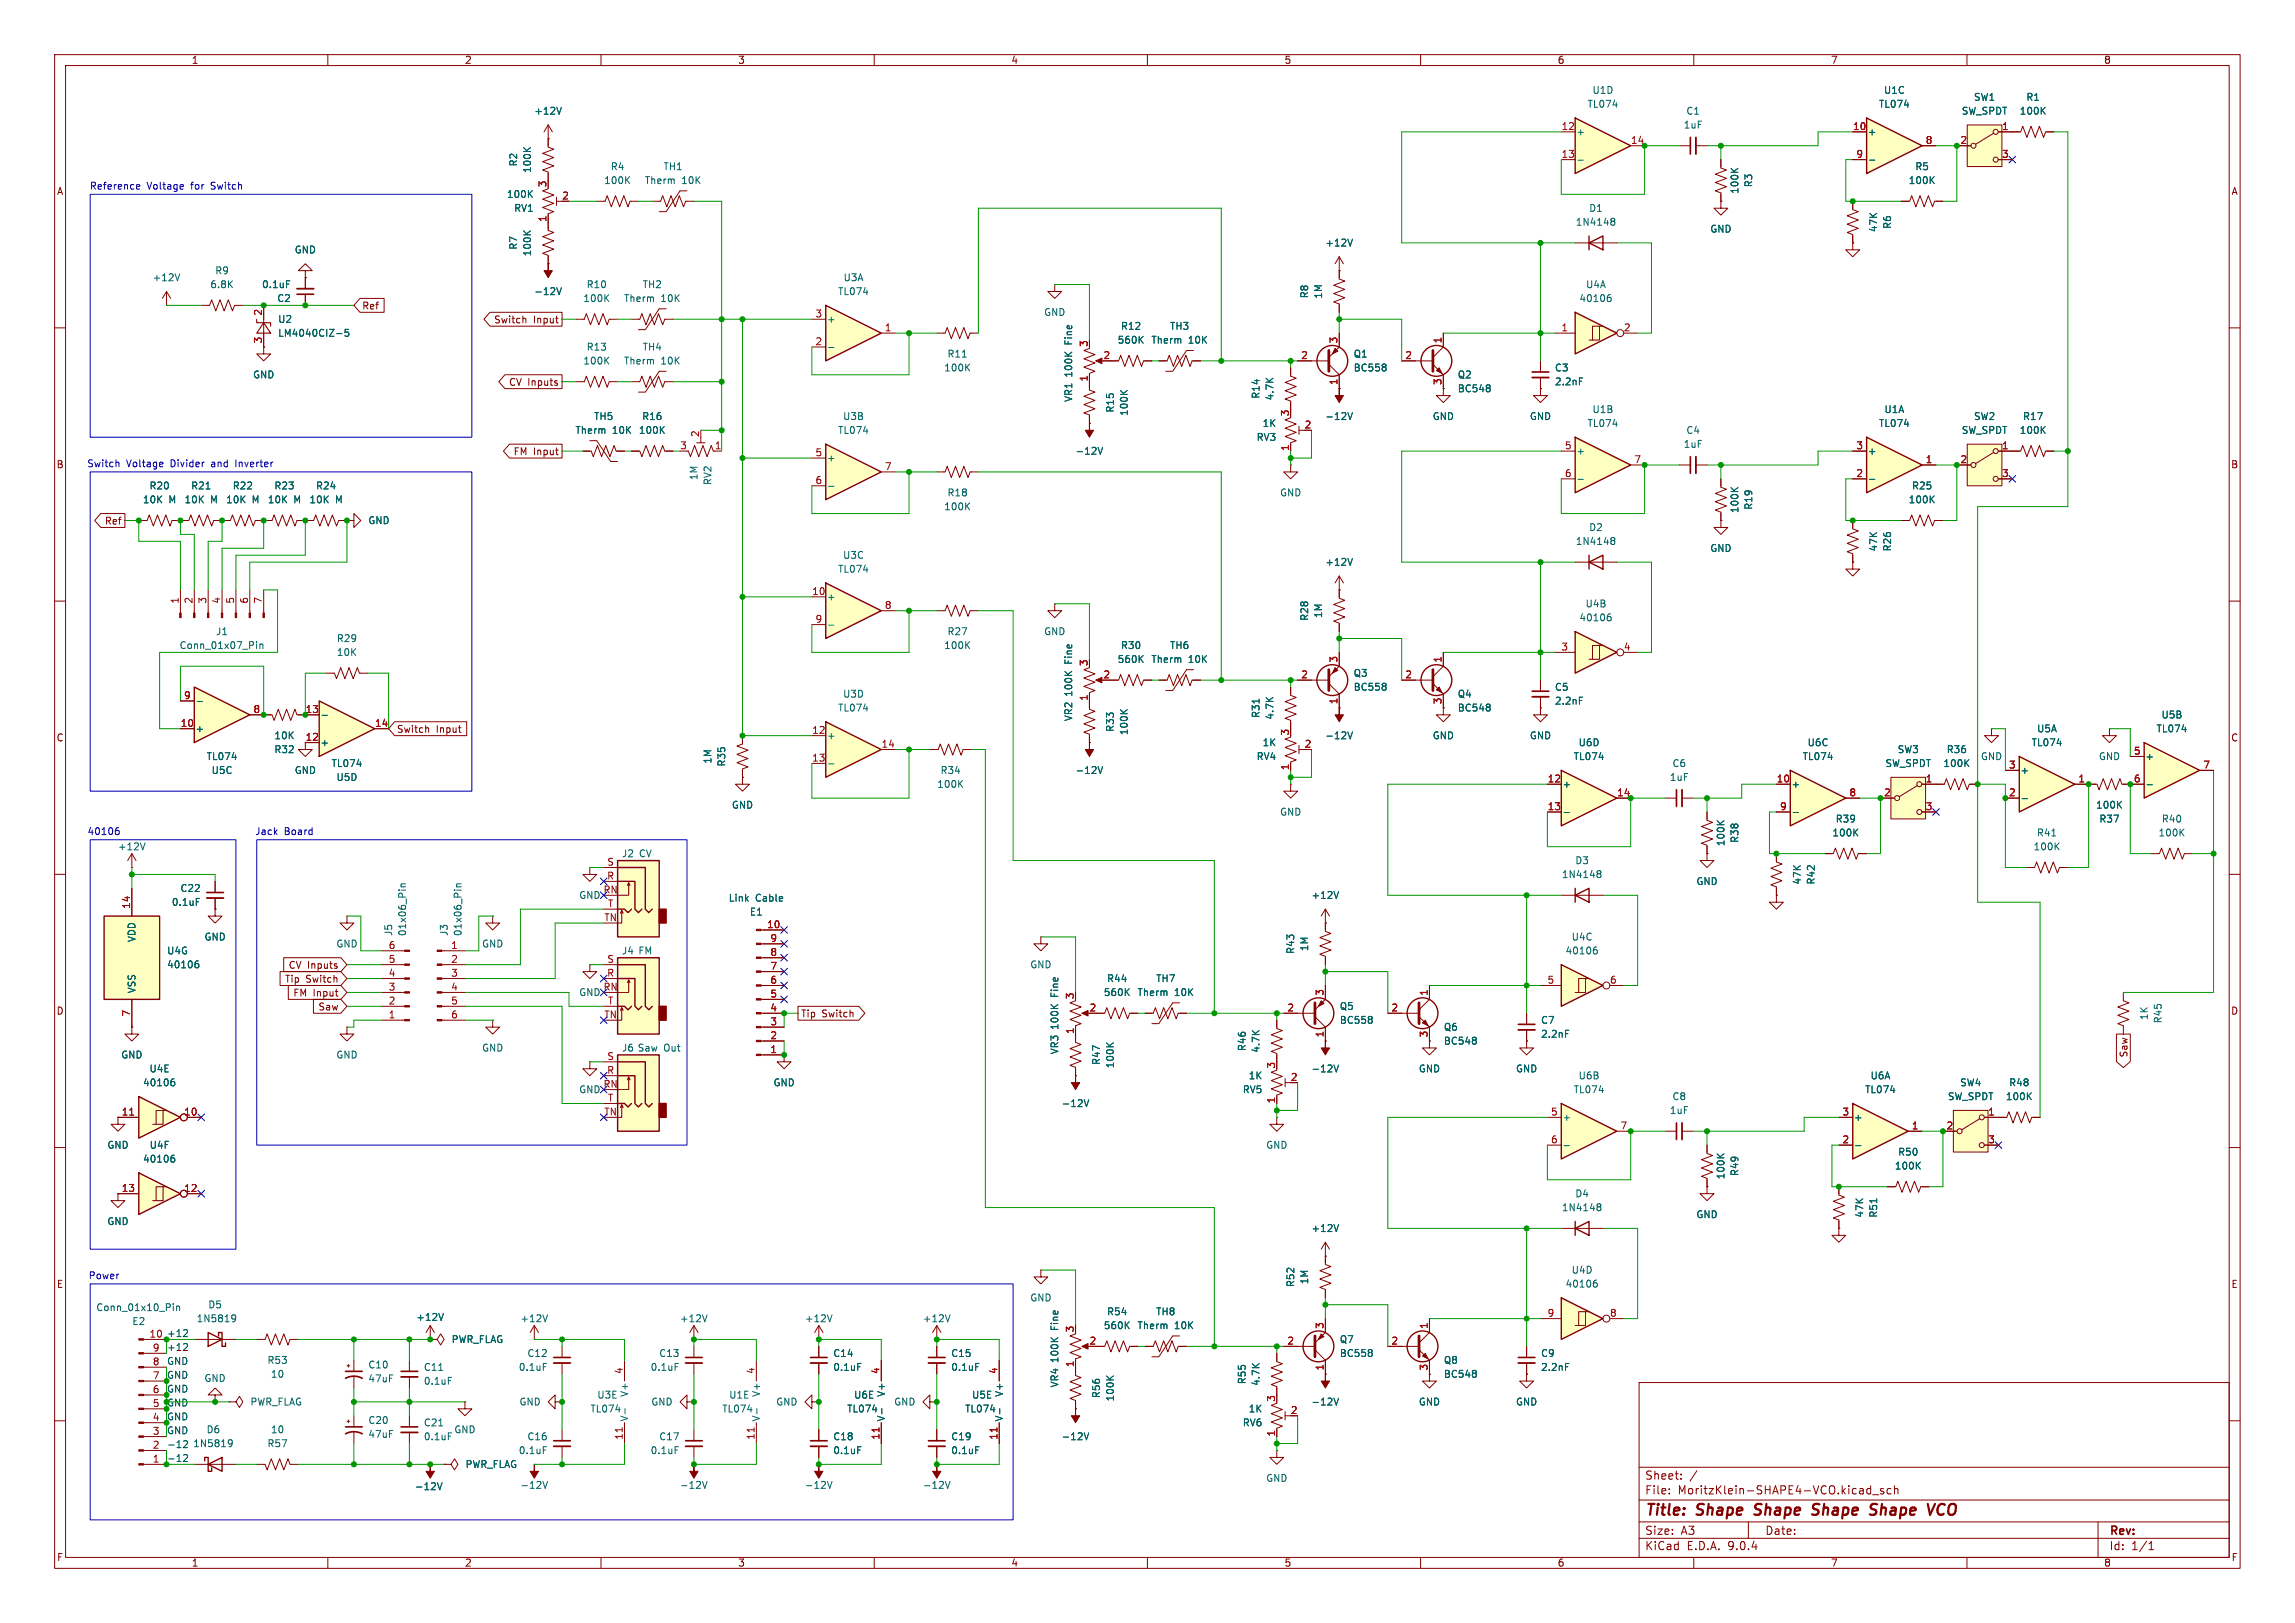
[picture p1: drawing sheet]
<svg xmlns="http://www.w3.org/2000/svg" width="297mm" height="210mm" viewBox="0 0 297 210" stroke-linecap="round" stroke-linejoin="round" font-family="sans-serif">
<defs><g id="words">
<g font-size="2" fill="#840000">
<text x="212.8" y="196.5">Title:</text>
<text x="219.7" y="196.5">Shape</text>
<text x="227.7" y="196.5">Shape</text>
<text x="235.7" y="196.5">Shape</text>
<text x="243.8" y="196.5">Shape</text>
<text x="251.8" y="196.5">VCO</text>
</g>
<g font-size="1.5" fill="#840000">
<text x="212.8" y="191.6">Sheet:</text>
<text x="212.8" y="193.5">File:</text>
<text x="217.1" y="193.5">MoritzKlein-SHAPE4-VCO.kicad_sch</text>
<text x="212.8" y="200.7">KiCad</text>
<text x="212.8" y="198.7">Size:</text>
<text x="217.5" y="198.7">A3</text>
<text x="218.3" y="200.7">E.D.A.</text>
<text x="223.7" y="200.7">9.0.4</text>
<text x="228.4" y="198.7">Date:</text>
<text x="272.9" y="198.9">Rev:</text>
<text x="272.9" y="200.7">Id:</text>
<text x="275.8" y="200.7">1/1</text>
</g>
<g font-size="1.3" fill="#840000">
<text x="24.7" y="8.4">1</text>
<text x="60.1" y="8.4">2</text>
<text x="95.5" y="8.4">3</text>
<text x="130.8" y="8.4">4</text>
<text x="166.2" y="8.4">5</text>
<text x="201.5" y="8.4">6</text>
<text x="236.9" y="8.4">7</text>
<text x="272.2" y="8.4">8</text>
<text x="7.3" y="25.4">A</text>
<text x="288.7" y="25.4">A</text>
<text x="46.8" y="40.2">Ref</text>
<text x="63.9" y="42">Switch</text>
<text x="69" y="42">Input</text>
<text x="65.8" y="50.1">CV Inputs</text>
<text x="66.4" y="59">FM Input</text>
<text x="7.2" y="60.7">B</text>
<text x="288.7" y="60.7">B</text>
<text x="13.5" y="68">Ref</text>
<text x="51.3" y="95">Switch</text>
<text x="56.4" y="95">Input</text>
<text x="7.2" y="96.1">C</text>
<text x="288.7" y="96.1">C</text>
<text x="37.3" y="125.5">CV Inputs</text>
<text x="7.2" y="131.4">D</text>
<text x="36.8" y="127.3">Tip</text>
<text x="37.9" y="129.1">FM Input</text>
<text x="39.6" y="127.3">Switch</text>
<text x="41.1" y="130.9">Saw</text>
<text x="103.6" y="131.8">Tip</text>
<text x="106.4" y="131.8">Switch</text>
<text x="288.7" y="131.4">D</text>
<text x="275.5" y="136.9" transform="rotate(-90 275.5 136.9)">Saw</text>
<text x="7.3" y="166.8">E</text>
<text x="288.7" y="166.8">E</text>
<text x="7.3" y="202.1">F</text>
<text x="24.7" y="202.9">1</text>
<text x="60.1" y="202.9">2</text>
<text x="95.5" y="202.9">3</text>
<text x="130.8" y="202.9">4</text>
<text x="166.2" y="202.9">5</text>
<text x="201.5" y="202.9">6</text>
<text x="236.9" y="202.9">7</text>
<text x="272.2" y="202.9">8</text>
<text x="288.7" y="202.1">F</text>
</g>
<g font-size="1.3" fill="#006464">
<text x="69.1" y="15">+12V</text>
<text x="203.9" y="17.7">+</text>
<text x="205.4" y="14.1">TL074</text>
<text x="206" y="12.3">U1D</text>
<text x="217.8" y="16.8">1uF</text>
<text x="218.2" y="15">C1</text>
<text x="241.7" y="17.7">+</text>
<text x="243.1" y="14.1">TL074</text>
<text x="243.7" y="12.3">U1C</text>
<text x="253.8" y="15">SW_SPDT</text>
<text x="255.4" y="13.2">SW1</text>
<text x="261.3" y="15">100K</text>
<text x="262.2" y="13.2">R1</text>
<text x="67.1" y="21.6" transform="rotate(-90 67.1 21.6)">R2</text>
<text x="68.9" y="22.5" transform="rotate(-90 68.9 22.5)">100K</text>
<text x="78.1" y="24">100K</text>
<text x="79" y="22.2">R4</text>
<text x="83.4" y="24">Therm</text>
<text x="85.8" y="22.2">TH1</text>
<text x="88.2" y="24">10K</text>
<text x="246.9" y="24">100K</text>
<text x="247.8" y="22.2">R5</text>
<text x="65.5" y="25.8">100K</text>
<text x="66.5" y="27.6">RV1</text>
<text x="203.9" y="29.3">1N4148</text>
<text x="205.6" y="27.6">D1</text>
<text x="225.1" y="25.2" transform="rotate(-90 225.1 25.2)">100K</text>
<text x="226.9" y="24.3" transform="rotate(-90 226.9 24.3)">R3</text>
<text x="244.9" y="29.7" transform="rotate(-90 244.9 29.7)">R6</text>
<text x="27.8" y="35.6">R9</text>
<text x="38.1" y="32.9">GND</text>
<text x="67.1" y="32.4" transform="rotate(-90 67.1 32.4)">R7</text>
<text x="68.9" y="33.2" transform="rotate(-90 68.9 33.2)">100K</text>
<text x="171.4" y="32">+12V</text>
<text x="221.3" y="30.2">GND</text>
<text x="243.1" y="30.1" transform="rotate(-90 243.1 30.1)">47K</text>
<text x="19.7" y="36.5">+12V</text>
<text x="27.1" y="37.4">6.8K</text>
<text x="33.8" y="37.4">0.1uF</text>
<text x="35.8" y="39.2">C2</text>
<text x="35.9" y="41.9">U2</text>
<text x="69.1" y="38.3">-12V</text>
<text x="75.4" y="39.2">100K</text>
<text x="75.9" y="37.4">R10</text>
<text x="80.7" y="39.2">Therm</text>
<text x="83.1" y="37.4">TH2</text>
<text x="85.5" y="39.2">10K</text>
<text x="107" y="41.9">+</text>
<text x="108.4" y="38.3">TL074</text>
<text x="109.1" y="36.5">U3A</text>
<text x="135.1" y="41">GND</text>
<text x="169.4" y="38.7" transform="rotate(-90 169.4 38.7)">R8</text>
<text x="171.2" y="38.7" transform="rotate(-90 171.2 38.7)">1M</text>
<text x="204.3" y="39.2">40106</text>
<text x="205.2" y="37.4">U4A</text>
<text x="35.9" y="43.7">LM4040CIZ-5</text>
<text x="75.4" y="47.3">100K</text>
<text x="75.9" y="45.5">R13</text>
<text x="80.7" y="47.3">Therm</text>
<text x="83.1" y="45.5">TH4</text>
<text x="85.5" y="47.3">10K</text>
<text x="122.5" y="46.4">R11</text>
<text x="138.9" y="44.6" transform="rotate(-90 138.9 44.6)">Fine</text>
<text x="144.6" y="44.6">560K</text>
<text x="145" y="42.8">R12</text>
<text x="148.9" y="44.6">Therm</text>
<text x="151.3" y="42.8">TH3</text>
<text x="153.8" y="44.6">10K</text>
<text x="175.1" y="46.4">Q1</text>
<text x="32.7" y="49.1">GND</text>
<text x="122.1" y="48.2">100K</text>
<text x="138.9" y="52.1" transform="rotate(-90 138.9 52.1)">VR1</text>
<text x="138.9" y="48.9" transform="rotate(-90 138.9 48.9)">100K</text>
<text x="144.3" y="53.5" transform="rotate(-90 144.3 53.5)">R15</text>
<text x="146.1" y="53.9" transform="rotate(-90 146.1 53.9)">100K</text>
<text x="163.1" y="51.7" transform="rotate(-90 163.1 51.7)">R14</text>
<text x="164.9" y="51.9" transform="rotate(-90 164.9 51.9)">4.7K</text>
<text x="175.1" y="48.2">BC558</text>
<text x="188.6" y="50.9">BC548</text>
<text x="188.6" y="49.1">Q2</text>
<text x="201.2" y="48.2">C3</text>
<text x="201.2" y="50">2.2nF</text>
<text x="206" y="53.6">U1B</text>
<text x="243.8" y="53.6">U1A</text>
<text x="74.4" y="56.3">Therm</text>
<text x="76.8" y="54.5">TH5</text>
<text x="79.2" y="56.3">10K</text>
<text x="82.6" y="56.3">100K</text>
<text x="83" y="54.5">R16</text>
<text x="107" y="59.9">+</text>
<text x="108.4" y="56.3">TL074</text>
<text x="109" y="54.5">U3B</text>
<text x="139.1" y="59">-12V</text>
<text x="162.6" y="57.2">RV3</text>
<text x="163.3" y="55.4">1K</text>
<text x="171.4" y="54.5">-12V</text>
<text x="185.3" y="54.5">GND</text>
<text x="197.9" y="54.5">GND</text>
<text x="203.9" y="59">+</text>
<text x="205.4" y="55.4">TL074</text>
<text x="217.8" y="58.1">1uF</text>
<text x="218.2" y="56.3">C4</text>
<text x="241.7" y="59">+</text>
<text x="243.1" y="55.4">TL074</text>
<text x="253.8" y="56.3">SW_SPDT</text>
<text x="255.4" y="54.5">SW2</text>
<text x="261.3" y="56.3">100K</text>
<text x="261.7" y="54.5">R17</text>
<text x="18.4" y="65.3">10K</text>
<text x="19.3" y="63.5">R20</text>
<text x="21.9" y="65.3">M</text>
<text x="23.8" y="65.3">10K</text>
<text x="24.7" y="63.5">R21</text>
<text x="27.2" y="65.3">M</text>
<text x="29.2" y="65.3">10K</text>
<text x="30.1" y="63.5">R22</text>
<text x="32.6" y="65.3">M</text>
<text x="34.6" y="65.3">10K</text>
<text x="35.4" y="63.5">R23</text>
<text x="38" y="65.3">M</text>
<text x="40" y="65.3">10K</text>
<text x="40.8" y="63.5">R24</text>
<text x="43.4" y="65.3">M</text>
<text x="90.4" y="62.2" transform="rotate(-90 90.4 62.2)">1M</text>
<text x="92.2" y="62.8" transform="rotate(-90 92.2 62.8)">RV2</text>
<text x="122.5" y="64.4">R18</text>
<text x="165.6" y="64.4">GND</text>
<text x="246.9" y="65.3">100K</text>
<text x="247.4" y="63.5">R25</text>
<text x="47.6" y="68">GND</text>
<text x="122.1" y="66.2">100K</text>
<text x="203.9" y="70.7">1N4148</text>
<text x="205.6" y="68.9">D2</text>
<text x="221.3" y="71.6">GND</text>
<text x="225.1" y="66.5" transform="rotate(-90 225.1 66.5)">100K</text>
<text x="226.9" y="66" transform="rotate(-90 226.9 66)">R19</text>
<text x="243.1" y="71.4" transform="rotate(-90 243.1 71.4)">47K</text>
<text x="244.9" y="71.4" transform="rotate(-90 244.9 71.4)">R26</text>
<text x="107" y="77.8">+</text>
<text x="108.4" y="74.2">TL074</text>
<text x="109" y="72.5">U3C</text>
<text x="171.4" y="73.3">+12V</text>
<text x="27.9" y="82.3">J1</text>
<text x="43.5" y="83.2">R29</text>
<text x="122.5" y="82.3">R27</text>
<text x="135.1" y="82.3">GND</text>
<text x="169.4" y="80.4" transform="rotate(-90 169.4 80.4)">R28</text>
<text x="171.2" y="80" transform="rotate(-90 171.2 80)">1M</text>
<text x="204.3" y="80.5">40106</text>
<text x="205.1" y="78.7">U4B</text>
<text x="23.2" y="84.1">Conn_01x07_Pin</text>
<text x="43.5" y="85">10K</text>
<text x="122.1" y="84.1">100K</text>
<text x="138.9" y="86" transform="rotate(-90 138.9 86)">Fine</text>
<text x="144.6" y="85.9">560K</text>
<text x="145" y="84.1">R30</text>
<text x="148.9" y="85.9">Therm</text>
<text x="151.3" y="84.1">TH6</text>
<text x="153.8" y="85.9">10K</text>
<text x="175.1" y="89.5">BC558</text>
<text x="175.1" y="87.7">Q3</text>
<text x="201.2" y="89.5">C5</text>
<text x="25.2" y="94.9">+</text>
<text x="35.4" y="95.8">10K</text>
<text x="107" y="95.8">+</text>
<text x="108.4" y="92.2">TL074</text>
<text x="109" y="90.4">U3D</text>
<text x="138.9" y="93.4" transform="rotate(-90 138.9 93.4)">VR2</text>
<text x="138.9" y="90.2" transform="rotate(-90 138.9 90.2)">100K</text>
<text x="144.3" y="94.8" transform="rotate(-90 144.3 94.8)">R33</text>
<text x="146.1" y="95.2" transform="rotate(-90 146.1 95.2)">100K</text>
<text x="163.1" y="93" transform="rotate(-90 163.1 93)">R31</text>
<text x="164.9" y="93.2" transform="rotate(-90 164.9 93.2)">4.7K</text>
<text x="171.4" y="95.8">-12V</text>
<text x="185.3" y="95.8">GND</text>
<text x="188.6" y="92.2">BC548</text>
<text x="188.6" y="90.4">Q4</text>
<text x="197.9" y="95.8">GND</text>
<text x="201.2" y="91.3">2.2nF</text>
<text x="263.6" y="94.9">U5A</text>
<text x="279" y="94.9">TL074</text>
<text x="279.7" y="93.1">U5B</text>
<text x="26.7" y="98.5">TL074</text>
<text x="27.3" y="100.3">U5C</text>
<text x="35.4" y="97.6">R32</text>
<text x="38.1" y="100.3">GND</text>
<text x="41.4" y="96.7">+</text>
<text x="42.8" y="99.4">TL074</text>
<text x="43.5" y="101.2">U5D</text>
<text x="92.2" y="98.9" transform="rotate(-90 92.2 98.9)">1M</text>
<text x="94" y="99.3" transform="rotate(-90 94 99.3)">R35</text>
<text x="121.7" y="100.3">R34</text>
<text x="139.1" y="100.3">-12V</text>
<text x="162.6" y="98.5">RV4</text>
<text x="163.3" y="96.7">1K</text>
<text x="203.6" y="98.5">TL074</text>
<text x="204.2" y="96.7">U6D</text>
<text x="216" y="101.2">1uF</text>
<text x="216.4" y="99.4">C6</text>
<text x="233.2" y="98.5">TL074</text>
<text x="233.9" y="96.7">U6C</text>
<text x="243.9" y="99.4">SW_SPDT</text>
<text x="245.5" y="97.6">SW3</text>
<text x="251.4" y="99.4">100K</text>
<text x="251.9" y="97.6">R36</text>
<text x="256.3" y="98.5">GND</text>
<text x="261.4" y="100.3">+</text>
<text x="262.9" y="96.7">TL074</text>
<text x="271.6" y="98.5">GND</text>
<text x="277.6" y="98.5">+</text>
<text x="94.6" y="104.8">GND</text>
<text x="121.2" y="102.1">100K</text>
<text x="165.6" y="105.7">GND</text>
<text x="202.1" y="102.1">+</text>
<text x="231.8" y="102.1">+</text>
<text x="237.5" y="106.6">R39</text>
<text x="271.2" y="104.8">100K</text>
<text x="271.6" y="106.6">R37</text>
<text x="279.7" y="106.6">R40</text>
<text x="15.2" y="110.2">+12V</text>
<text x="80.4" y="111.1">J2 CV</text>
<text x="202.1" y="113.8">1N4148</text>
<text x="203.8" y="112">D3</text>
<text x="223.3" y="109.6" transform="rotate(-90 223.3 109.6)">100K</text>
<text x="225.1" y="109.1" transform="rotate(-90 225.1 109.1)">R38</text>
<text x="237.1" y="108.4">100K</text>
<text x="263.1" y="110.2">100K</text>
<text x="263.5" y="108.4">R41</text>
<text x="279.3" y="108.4">100K</text>
<text x="22.2" y="117.4">0.1uF</text>
<text x="23.3" y="115.6">C22</text>
<text x="74.9" y="116.5">GND</text>
<text x="94.2" y="116.8">Link</text>
<text x="97" y="118.6">E1</text>
<text x="97.8" y="116.8">Cable</text>
<text x="169.7" y="116.5">+12V</text>
<text x="219.5" y="114.7">GND</text>
<text x="233.2" y="114.5" transform="rotate(-90 233.2 114.5)">47K</text>
<text x="235" y="114.5" transform="rotate(-90 235 114.5)">R42</text>
<text x="17.7" y="122" transform="rotate(-90 17.7 122)">VDD</text>
<text x="21.6" y="125.4">40106</text>
<text x="21.6" y="123.6">U4G</text>
<text x="26.4" y="121.8">GND</text>
<text x="43.5" y="122.7">GND</text>
<text x="50.9" y="121.2" transform="rotate(-90 50.9 121.2)">J5</text>
<text x="52.7" y="121.2" transform="rotate(-90 52.7 121.2)">01x06_Pin</text>
<text x="58.1" y="121.2" transform="rotate(-90 58.1 121.2)">J3</text>
<text x="59.9" y="121.2" transform="rotate(-90 59.9 121.2)">01x06_Pin</text>
<text x="62.3" y="122.7">GND</text>
<text x="80.4" y="123.6">J4 FM</text>
<text x="133.3" y="125.4">GND</text>
<text x="167.6" y="123.5" transform="rotate(-90 167.6 123.5)">R43</text>
<text x="169.4" y="123.1" transform="rotate(-90 169.4 123.1)">1M</text>
<text x="202.5" y="123.6">40106</text>
<text x="203.3" y="121.8">U4C</text>
<text x="17.7" y="128.6" transform="rotate(-90 17.7 128.6)">VSS</text>
<text x="74.9" y="129">GND</text>
<text x="137.1" y="129.1" transform="rotate(-90 137.1 129.1)">Fine</text>
<text x="142.8" y="129">560K</text>
<text x="143.2" y="127.2">R44</text>
<text x="147.1" y="129">Therm</text>
<text x="149.6" y="127.2">TH7</text>
<text x="152" y="129">10K</text>
<text x="173.3" y="130.8">Q5</text>
<text x="15.6" y="137.1">GND</text>
<text x="43.5" y="137.1">GND</text>
<text x="62.3" y="136.2">GND</text>
<text x="80.4" y="136.2">J6 Saw</text>
<text x="85.9" y="136.2">Out</text>
<text x="137.1" y="136.5" transform="rotate(-90 137.1 136.5)">VR3</text>
<text x="137.1" y="133.3" transform="rotate(-90 137.1 133.3)">100K</text>
<text x="142.5" y="137.9" transform="rotate(-90 142.5 137.9)">R47</text>
<text x="161.4" y="136.1" transform="rotate(-90 161.4 136.1)">R46</text>
<text x="163.1" y="136.3" transform="rotate(-90 163.1 136.3)">4.7K</text>
<text x="173.3" y="132.6">BC558</text>
<text x="186.8" y="135.3">BC548</text>
<text x="186.8" y="133.5">Q6</text>
<text x="199.4" y="132.6">C7</text>
<text x="199.4" y="134.4">2.2nF</text>
<text x="278.1" y="132.1" transform="rotate(-90 278.1 132.1)">1K</text>
<text x="279.9" y="132.5" transform="rotate(-90 279.9 132.5)">R45</text>
<text x="18.4" y="140.7">40106</text>
<text x="19.3" y="138.9">U4E</text>
<text x="74.9" y="141.6">GND</text>
<text x="100" y="140.7">GND</text>
<text x="137.3" y="143.4">-12V</text>
<text x="144.3" y="138.3" transform="rotate(-90 144.3 138.3)">100K</text>
<text x="160.8" y="141.6">RV5</text>
<text x="161.5" y="139.8">1K</text>
<text x="169.7" y="138.9">-12V</text>
<text x="183.5" y="138.9">GND</text>
<text x="196.1" y="138.9">GND</text>
<text x="203.6" y="141.6">TL074</text>
<text x="204.2" y="139.8">U6B</text>
<text x="216.4" y="142.5">C8</text>
<text x="241.3" y="141.6">TL074</text>
<text x="242" y="139.8">U6A</text>
<text x="252" y="142.5">SW_SPDT</text>
<text x="253.6" y="140.7">SW4</text>
<text x="259.5" y="142.5">100K</text>
<text x="259.9" y="140.7">R48</text>
<text x="13.8" y="148.8">GND</text>
<text x="19.3" y="148.8">U4F</text>
<text x="163.8" y="148.8">GND</text>
<text x="202.1" y="145.2">+</text>
<text x="216" y="144.3">1uF</text>
<text x="239.9" y="145.2">+</text>
<text x="245.6" y="149.7">R50</text>
<text x="18.4" y="150.6">40106</text>
<text x="203.8" y="155.1">D4</text>
<text x="223.3" y="152.7" transform="rotate(-90 223.3 152.7)">100K</text>
<text x="225.1" y="152.2" transform="rotate(-90 225.1 152.2)">R49</text>
<text x="245.1" y="151.5">100K</text>
<text x="13.8" y="158.7">GND</text>
<text x="169.7" y="159.6">+12V</text>
<text x="202.1" y="156.9">1N4148</text>
<text x="219.5" y="157.8">GND</text>
<text x="241.3" y="157.6" transform="rotate(-90 241.3 157.6)">47K</text>
<text x="243.1" y="157.6" transform="rotate(-90 243.1 157.6)">R51</text>
<text x="167.6" y="166.6" transform="rotate(-90 167.6 166.6)">R52</text>
<text x="169.4" y="166.2" transform="rotate(-90 169.4 166.2)">1M</text>
<text x="202.5" y="166.7">40106</text>
<text x="203.3" y="164.9">U4D</text>
<text x="12.4" y="169.8">Conn_01x10_Pin</text>
<text x="17.1" y="171.6">E2</text>
<text x="25.4" y="171.2">1N5819</text>
<text x="26.9" y="169.4">D5</text>
<text x="53.8" y="171.1">+12V</text>
<text x="58.4" y="173.9">PWR_FLAG</text>
<text x="67.3" y="171.2">+12V</text>
<text x="87.9" y="171.2">+12V</text>
<text x="104.1" y="171.2">+12V</text>
<text x="119.4" y="171.2">+12V</text>
<text x="133.3" y="168.5">GND</text>
<text x="137.1" y="172.2" transform="rotate(-90 137.1 172.2)">Fine</text>
<text x="142.8" y="172.1">560K</text>
<text x="143.2" y="170.3">R54</text>
<text x="147.1" y="172.1">Therm</text>
<text x="149.6" y="170.3">TH8</text>
<text x="152" y="172.1">10K</text>
<text x="173.3" y="173.9">Q7</text>
<text x="26.4" y="179">GND</text>
<text x="34.5" y="176.6">R53</text>
<text x="35" y="178.4">10</text>
<text x="47.6" y="177.2">C10</text>
<text x="47.6" y="179">47uF</text>
<text x="54.8" y="177.5">C11</text>
<text x="54.8" y="179.3">0.1uF</text>
<text x="67.1" y="177.5">0.1uF</text>
<text x="68.2" y="175.7">C12</text>
<text x="84.1" y="177.5">0.1uF</text>
<text x="85.2" y="175.7">C13</text>
<text x="107.8" y="175.7">C14</text>
<text x="107.8" y="177.5">0.1uF</text>
<text x="123" y="175.7">C15</text>
<text x="123" y="177.5">0.1uF</text>
<text x="137.1" y="179.6" transform="rotate(-90 137.1 179.6)">VR4</text>
<text x="137.1" y="176.5" transform="rotate(-90 137.1 176.5)">100K</text>
<text x="161.4" y="179.2" transform="rotate(-90 161.4 179.2)">R55</text>
<text x="163.1" y="179.4" transform="rotate(-90 163.1 179.4)">4.7K</text>
<text x="173.3" y="175.7">BC558</text>
<text x="186.8" y="178.4">BC548</text>
<text x="186.8" y="176.6">Q8</text>
<text x="199.4" y="175.7">C9</text>
<text x="199.4" y="177.5">2.2nF</text>
<text x="26.7" y="185.6">D6</text>
<text x="32.3" y="182">PWR_FLAG</text>
<text x="35" y="185.6">10</text>
<text x="47.6" y="184.4">C20</text>
<text x="54.8" y="184.7">C21</text>
<text x="58.7" y="185.6">GND</text>
<text x="67.2" y="182">GND</text>
<text x="76.3" y="182.9">TL074</text>
<text x="77.2" y="181.1">U3E</text>
<text x="81.4" y="184" transform="rotate(-90 81.4 184)">V-</text>
<text x="81.4" y="180.8" transform="rotate(-90 81.4 180.8)">V+</text>
<text x="84.2" y="182">GND</text>
<text x="93.4" y="182.9">TL074</text>
<text x="94.3" y="181.1">U1E</text>
<text x="98.5" y="184" transform="rotate(-90 98.5 184)">V-</text>
<text x="98.5" y="180.8" transform="rotate(-90 98.5 180.8)">V+</text>
<text x="100.4" y="182">GND</text>
<text x="109.6" y="182.9">TL074</text>
<text x="110.5" y="181.1">U6E</text>
<text x="114.7" y="184" transform="rotate(-90 114.7 184)">V-</text>
<text x="114.7" y="180.8" transform="rotate(-90 114.7 180.8)">V+</text>
<text x="115.6" y="182">GND</text>
<text x="124.8" y="182.9">TL074</text>
<text x="125.7" y="181.1">U5E</text>
<text x="129.9" y="184" transform="rotate(-90 129.9 184)">V-</text>
<text x="129.9" y="180.8" transform="rotate(-90 129.9 180.8)">V+</text>
<text x="142.5" y="181" transform="rotate(-90 142.5 181)">R56</text>
<text x="144.3" y="181.4" transform="rotate(-90 144.3 181.4)">100K</text>
<text x="160.8" y="184.7">RV6</text>
<text x="161.5" y="182.9">1K</text>
<text x="169.7" y="182">-12V</text>
<text x="183.5" y="182">GND</text>
<text x="196.1" y="182">GND</text>
<text x="24.9" y="187.4">1N5819</text>
<text x="34.5" y="187.4">R57</text>
<text x="47.6" y="186.2">47uF</text>
<text x="54.8" y="186.5">0.1uF</text>
<text x="60.2" y="190.1">PWR_FLAG</text>
<text x="67.1" y="188.3">0.1uF</text>
<text x="68.2" y="186.5">C16</text>
<text x="84.1" y="188.3">0.1uF</text>
<text x="85.2" y="186.5">C17</text>
<text x="107.8" y="186.5">C18</text>
<text x="107.8" y="188.3">0.1uF</text>
<text x="123" y="186.5">C19</text>
<text x="123" y="188.3">0.1uF</text>
<text x="137.3" y="186.5">-12V</text>
<text x="163.8" y="191.9">GND</text>
<text x="53.6" y="193">-12V</text>
<text x="67.3" y="192.8">-12V</text>
<text x="87.9" y="192.8">-12V</text>
<text x="104.1" y="192.8">-12V</text>
<text x="119.4" y="192.8">-12V</text>
</g>
<g font-size="1.3" fill="#a90000">
<text x="202" y="16.9">12</text>
<text x="239.7" y="16.9">10</text>
<text x="259" y="16.9">1</text>
<text x="202" y="20.5">13</text>
<text x="211" y="18.7">14</text>
<text x="240.2" y="20.5">9</text>
<text x="249.1" y="18.7">8</text>
<text x="253.6" y="18.7">2</text>
<text x="259" y="20.5">3</text>
<text x="70.8" y="28.8" transform="rotate(-90 70.8 28.8)">1</text>
<text x="70.8" y="24.3" transform="rotate(-90 70.8 24.3)">3</text>
<text x="72.7" y="25.9">2</text>
<text x="33.9" y="40.9" transform="rotate(-90 33.9 40.9)">2</text>
<text x="105.5" y="41.1">3</text>
<text x="33.9" y="44.5" transform="rotate(-90 33.9 44.5)">3</text>
<text x="105.5" y="44.7">2</text>
<text x="114.4" y="42.9">1</text>
<text x="140.8" y="45" transform="rotate(-90 140.8 45)">3</text>
<text x="142.7" y="46.5">2</text>
<text x="168.3" y="46.5">2</text>
<text x="173.1" y="44.5" transform="rotate(-90 173.1 44.5)">3</text>
<text x="181.8" y="46.5">2</text>
<text x="186.6" y="44.5" transform="rotate(-90 186.6 44.5)">1</text>
<text x="202" y="42.9">1</text>
<text x="210.1" y="42.9">2</text>
<text x="140.8" y="49.4" transform="rotate(-90 140.8 49.4)">1</text>
<text x="166.8" y="53.9" transform="rotate(-90 166.8 53.9)">3</text>
<text x="173.1" y="49.9" transform="rotate(-90 173.1 49.9)">1</text>
<text x="186.6" y="49.9" transform="rotate(-90 186.6 49.9)">3</text>
<text x="88" y="58.2">3</text>
<text x="90.5" y="56.6" transform="rotate(-90 90.5 56.6)">2</text>
<text x="92.4" y="58.2">1</text>
<text x="105.5" y="59.1">5</text>
<text x="166.8" y="58.4" transform="rotate(-90 166.8 58.4)">1</text>
<text x="168.8" y="55.5">2</text>
<text x="202.4" y="58.2">5</text>
<text x="211.4" y="60">7</text>
<text x="240.2" y="58.2">3</text>
<text x="249.1" y="60">1</text>
<text x="253.6" y="60">2</text>
<text x="259" y="58.2">1</text>
<text x="105.5" y="62.7">6</text>
<text x="114.4" y="60.9">7</text>
<text x="202.4" y="61.8">6</text>
<text x="240.2" y="61.8">2</text>
<text x="259" y="61.8">3</text>
<text x="105" y="77">10</text>
<text x="23.2" y="78.2" transform="rotate(-90 23.2 78.2)">1</text>
<text x="25" y="78.2" transform="rotate(-90 25 78.2)">2</text>
<text x="26.8" y="78.2" transform="rotate(-90 26.8 78.2)">3</text>
<text x="28.6" y="78.2" transform="rotate(-90 28.6 78.2)">4</text>
<text x="30.4" y="78.2" transform="rotate(-90 30.4 78.2)">5</text>
<text x="32.1" y="78.2" transform="rotate(-90 32.1 78.2)">6</text>
<text x="33.9" y="78.2" transform="rotate(-90 33.9 78.2)">7</text>
<text x="105.5" y="80.6">9</text>
<text x="114.4" y="78.8">8</text>
<text x="140.8" y="86.3" transform="rotate(-90 140.8 86.3)">3</text>
<text x="142.7" y="87.8">2</text>
<text x="168.3" y="87.8">2</text>
<text x="173.1" y="85.8" transform="rotate(-90 173.1 85.8)">3</text>
<text x="181.8" y="87.8">2</text>
<text x="186.6" y="85.8" transform="rotate(-90 186.6 85.8)">1</text>
<text x="202" y="84.2">3</text>
<text x="210.1" y="84.2">4</text>
<text x="23.3" y="94.1">10</text>
<text x="23.7" y="90.5">9</text>
<text x="32.7" y="92.3">8</text>
<text x="39.5" y="95.9">12</text>
<text x="39.5" y="92.3">13</text>
<text x="48.5" y="94.1">14</text>
<text x="105" y="95">12</text>
<text x="140.8" y="90.7" transform="rotate(-90 140.8 90.7)">1</text>
<text x="166.8" y="95.2" transform="rotate(-90 166.8 95.2)">3</text>
<text x="173.1" y="91.2" transform="rotate(-90 173.1 91.2)">1</text>
<text x="186.6" y="91.2" transform="rotate(-90 186.6 91.2)">3</text>
<text x="105" y="98.6">13</text>
<text x="114" y="96.8">14</text>
<text x="166.8" y="99.7" transform="rotate(-90 166.8 99.7)">1</text>
<text x="168.8" y="96.8">2</text>
<text x="200.2" y="101.3">12</text>
<text x="229.9" y="101.3">10</text>
<text x="249.1" y="101.3">1</text>
<text x="259.9" y="99.5">3</text>
<text x="268.9" y="101.3">1</text>
<text x="276.1" y="97.7">5</text>
<text x="276.1" y="101.3">6</text>
<text x="285.1" y="99.5">7</text>
<text x="200.2" y="104.9">13</text>
<text x="209.2" y="103.1">14</text>
<text x="230.3" y="104.9">9</text>
<text x="239.3" y="103.1">8</text>
<text x="243.8" y="103.1">2</text>
<text x="249.1" y="104.9">3</text>
<text x="259.9" y="103.1">2</text>
<text x="78.5" y="113.9">R</text>
<text x="78.5" y="112.1">S</text>
<text x="16.9" y="117.7" transform="rotate(-90 16.9 117.7)">14</text>
<text x="78" y="115.7">RN</text>
<text x="78.1" y="119.3">TN</text>
<text x="78.6" y="117.5">T</text>
<text x="50.2" y="124.6">5</text>
<text x="50.2" y="122.8">6</text>
<text x="58.3" y="122.8">1</text>
<text x="58.3" y="124.6">2</text>
<text x="78.5" y="124.6">S</text>
<text x="99.2" y="120.2">10</text>
<text x="99.6" y="125.5">7</text>
<text x="99.6" y="123.7">8</text>
<text x="99.6" y="121.9">9</text>
<text x="16.9" y="131.6" transform="rotate(-90 16.9 131.6)">7</text>
<text x="50.2" y="131.8">1</text>
<text x="50.2" y="130">2</text>
<text x="50.2" y="128.2">3</text>
<text x="50.2" y="126.4">4</text>
<text x="58.3" y="126.4">3</text>
<text x="58.3" y="128.2">4</text>
<text x="58.3" y="130">5</text>
<text x="58.3" y="131.8">6</text>
<text x="78" y="128.2">RN</text>
<text x="78.1" y="131.8">TN</text>
<text x="78.5" y="126.4">R</text>
<text x="78.6" y="130">T</text>
<text x="99.6" y="130.9">4</text>
<text x="99.6" y="129.1">5</text>
<text x="99.6" y="127.3">6</text>
<text x="139" y="129.4" transform="rotate(-90 139 129.4)">3</text>
<text x="140.9" y="130.9">2</text>
<text x="166.5" y="130.9">2</text>
<text x="171.3" y="128.9" transform="rotate(-90 171.3 128.9)">3</text>
<text x="180" y="130.9">2</text>
<text x="184.8" y="128.9" transform="rotate(-90 184.8 128.9)">1</text>
<text x="200.2" y="127.3">5</text>
<text x="208.3" y="127.3">6</text>
<text x="78.5" y="137.2">S</text>
<text x="99.6" y="136.3">1</text>
<text x="99.6" y="134.5">2</text>
<text x="99.6" y="132.7">3</text>
<text x="139" y="133.9" transform="rotate(-90 139 133.9)">1</text>
<text x="171.3" y="134.3" transform="rotate(-90 171.3 134.3)">1</text>
<text x="184.8" y="134.3" transform="rotate(-90 184.8 134.3)">3</text>
<text x="78" y="140.8">RN</text>
<text x="78.5" y="139">R</text>
<text x="78.6" y="142.6">T</text>
<text x="165.1" y="142.8" transform="rotate(-90 165.1 142.8)">1</text>
<text x="165.1" y="138.3" transform="rotate(-90 165.1 138.3)">3</text>
<text x="167" y="139.9">2</text>
<text x="15.7" y="144.4">11</text>
<text x="23.8" y="144.4">10</text>
<text x="78.1" y="144.4">TN</text>
<text x="200.7" y="144.4">5</text>
<text x="200.7" y="148">6</text>
<text x="209.6" y="146.2">7</text>
<text x="238.4" y="144.4">3</text>
<text x="238.4" y="148">2</text>
<text x="247.3" y="146.2">1</text>
<text x="251.8" y="146.2">2</text>
<text x="257.2" y="144.4">1</text>
<text x="257.2" y="148">3</text>
<text x="15.7" y="154.3">13</text>
<text x="23.8" y="154.3">12</text>
<text x="19.3" y="173.1">10</text>
<text x="139" y="172.5" transform="rotate(-90 139 172.5)">3</text>
<text x="171.3" y="172" transform="rotate(-90 171.3 172)">3</text>
<text x="184.8" y="172" transform="rotate(-90 184.8 172)">1</text>
<text x="200.2" y="170.4">9</text>
<text x="208.3" y="170.4">8</text>
<text x="19.7" y="178.5">7</text>
<text x="19.7" y="176.7">8</text>
<text x="19.7" y="174.9">9</text>
<text x="80.6" y="177.9" transform="rotate(-90 80.6 177.9)">4</text>
<text x="97.7" y="177.9" transform="rotate(-90 97.7 177.9)">4</text>
<text x="113.9" y="177.9" transform="rotate(-90 113.9 177.9)">4</text>
<text x="129.1" y="177.9" transform="rotate(-90 129.1 177.9)">4</text>
<text x="139" y="177" transform="rotate(-90 139 177)">1</text>
<text x="140.9" y="174">2</text>
<text x="166.5" y="174">2</text>
<text x="171.3" y="177.4" transform="rotate(-90 171.3 177.4)">1</text>
<text x="180" y="174">2</text>
<text x="184.8" y="177.4" transform="rotate(-90 184.8 177.4)">3</text>
<text x="19.7" y="185.7">3</text>
<text x="19.7" y="183.9">4</text>
<text x="19.7" y="182.1">5</text>
<text x="19.7" y="180.3">6</text>
<text x="165.1" y="185.9" transform="rotate(-90 165.1 185.9)">1</text>
<text x="165.1" y="181.4" transform="rotate(-90 165.1 181.4)">3</text>
<text x="167" y="183">2</text>
<text x="19.7" y="189.3">1</text>
<text x="19.7" y="187.5">2</text>
<text x="80.6" y="186.4" transform="rotate(-90 80.6 186.4)">11</text>
<text x="97.7" y="186.4" transform="rotate(-90 97.7 186.4)">11</text>
<text x="113.9" y="186.4" transform="rotate(-90 113.9 186.4)">11</text>
<text x="129.1" y="186.4" transform="rotate(-90 129.1 186.4)">11</text>
</g>
<g font-size="1.3" fill="#0000c2">
<text x="11.6" y="24.7">Reference</text>
<text x="19" y="24.7">Voltage</text>
<text x="24.8" y="24.7">for</text>
<text x="27.5" y="24.7">Switch</text>
<text x="11.2" y="60.6">Switch</text>
<text x="16.4" y="60.6">Voltage</text>
<text x="22.2" y="60.6">Divider</text>
<text x="27.6" y="60.6">and</text>
<text x="30.8" y="60.6">Inverter</text>
<text x="11.3" y="108.2">40106</text>
<text x="33" y="108.2">Jack</text>
<text x="36.8" y="108.2">Board</text>
<text x="11.4" y="165.7">Power</text>
</g>
<g font-size="1.3" fill="#0f0f0f">
<text x="21.6" y="173.1">+12</text>
<text x="21.6" y="178.5">GND</text>
<text x="21.6" y="176.7">GND</text>
<text x="21.6" y="174.9">+12</text>
<text x="21.6" y="180.3">GND</text>
<text x="21.6" y="183.8">GND</text>
<text x="21.6" y="185.6">GND</text>
<text x="21.6" y="187.4">-12</text>
<text x="21.6" y="189.2">-12</text>
</g>
<text font-size="1.3" fill="#009600" x="21.6" y="182">GND</text>
</g></defs>
<g fill="none" stroke="#840000" stroke-width=".13">
<path d="M7.1 7.1h282.8v195.8h-282.8zM8.5 8.5h280v193h-280zM42.4 7.1v1.4M77.8 7.1v1.4M113.1 7.1v1.4M148.5 7.1v1.4M183.8 7.1v1.4M219.2 7.1v1.4M254.6 7.1v1.4M203.8 31.4h5.4M7.1 42.4h1.4M288.5 42.4h1.4"/>
<path d="M7.1 77.8h1.4M288.5 77.8h1.4M257.7 94.3v.9h.9l-.9 .9-.9-.9h.9M257.7 94.3h.1M7.1 113.1h1.4M288.5 113.1h1.4M148.2 131.1h1l.3-.7 .6 1.4 .5-1.4 .5 1.4 .6-1.4 .5 1.4 .3-.7h1.1M152.7 129.8h-.9l-1.8 2.7h-.9M7.1 148.5h1.4M288.5 148.5h1.4M44.9 176.7h.4M45.1 176.5v.4"/>
<path d="M45.8 176v1.4M45.8 178.2v1.4M69.1 173.3h.1M69.1 171.5l-.5 .9M69.1 171.5l.6 .9M69.1 171.5v1.8M212.1 178.9h76.4v22.6h-76.4zM7.1 183.8h1.4M212.1 199h76.4M212.1 196.9h76.4M212.1 194.1h76.4M212.1 189.9h76.4"/>
<path d="M216 193.2v.1M216 192.7v.1M217.5 191.3v.1M217.5 190.7v.1M219.6 190.3l-.9 1.4M226.3 196.9v2.1M241.8 192.6l.3 .1M242.1 192.2v1.1M242.1 193.3h-.3M242.3 193.4h.9M243.8 192.7l-.3-.1-.1 .2v.1l.4 .1v.3h-.4M244.7 192.7l-.3-.1-.2 .2v.3l.1 .2h.4"/>
<path d="M245.2 192.7l.1-.1 .3 .1v.6M245.2 192.2v1.1M271.5 196.9v4.6M278.1 199.8l.3-.3v1M288.5 183.8h1.4M42.4 201.5v1.4M77.8 201.5v1.4M113.1 201.5v1.4M148.5 201.5v1.4M183.8 201.5v1.4M219.2 201.5v1.4M254.6 201.5v1.4"/>
<path d="M278.1 200.5h.6"/>
</g>
<path d="M227 195.9l.2 .1M227.2 194.7v.2v.2M235.2 195.9a.6 .6 0 0 1-.7 0M235.3 194.6l-.5 .1a.33 .33 0 0 0-.2 .3 .33 .33 0 0 0 .2 .3l.4 .1M242.3 195.3h.3a.35 .35 0 0 1 .2 .4 .35 .35 0 0 1-.3 .3h-.3M242.4 194.6l.5 .1M251.6 194.7a.72 .72 0 0 0-.8 .4 .72 .72 0 0 0 .3 .9l.4-.1" fill="none" stroke="#840000" stroke-width=".28"/>
<path d="M205.6 31.4l1.8-.9v1.8zM205.6 30.5v1.8" fill="none" stroke="#840000" stroke-width=".18"/>
<path d="M208.6 28.6h.1M208.6 28.3l.2-.1 .1 .1 .1 .2-.2 .1M208.6 28.6h.2M208.6 28.6v.1M208.8 28.6l.2 .2-.1 .3h-.1h-.2M70.9 170.1l-.3 .9" fill="none" stroke="#006464" stroke-width=".13"/>
<path d="M44.7 178.3a2.25 2.25 0 0 1 2.2 0M44.7 177.4h2.2" fill="none" stroke="#840000" stroke-width=".22"/>
<path d="M202.1 167.9l5.3 2.7-5.3 2.7z" fill="#ffffc2"/>
<path d="M202.1 167.9l5.3 2.7-5.3 2.7z" fill="none" stroke="#840000" stroke-width=".18"/>
<g fill="none" stroke="#840000" stroke-width=".13">
<path d="M199.4 170.6h2.7M205.2 169.7h-.9v1.8M205.6 169.7h-.4v1.8h-1.4M208.3 170.6h1.8"/>
<circle cx="207.9" cy="170.6" r=".45"/>
</g>
<path d="M206.4 166h.1l.2 .2v.3h-.3M206.6 165.6l-.2 .1" fill="none" stroke="#006464" stroke-width=".13"/>
<path d="M261.3 97.9l7.2 3.6-7.2 3.6z" fill="#ffffc2"/>
<g fill="none" stroke="#840000" stroke-width=".18">
<path d="M261.3 97.9l7.2 3.6-7.2 3.6zM203.8 158.9l1.8-.9v1.8zM203.8 158v1.8"/>
<circle cx="172.4" cy="88" r="1.99"/>
<circle cx="184.1" cy="174.2" r="1.99"/>
</g>
<g fill="none" stroke="#840000" stroke-width=".13">
<path d="M167 95.4l-.7 .2 1.4 .6-1.4 .5 1.4 .6-1.4 .5 1.4 .5-.7 .3v1.1M167 88.9v1.1l.7 .2-1.4 .6 1.4 .5-1.4 .6 1.4 .5-1.4 .5 .7 .3v1.1M167.9 88h4.1M168.1 96.4v1.1M168.1 97h.7M172 88.5l1.3 1.3v1.8M173.3 84.4v1.8l-1.3 1.4M199.4 91.6v.9h.9l-.9 .9-.9-.9h.9M199.4 91.6h.1M199.4 88v1.4M199.4 90.2v1.4M259.5 99.7h1.8"/>
<path d="M259.5 103.3h1.8M268.5 101.5h1.8M76.3 124.8v.9h-.9l.9 .9 .9-.9h-.9M76.3 124.8h.1M139.2 139.2h.1M274.8 128.4v1.1l.7 .3-1.4 .5 1.4 .5-1.4 .6 1.4 .5-1.4 .6 .7 .2v1.1M202.1 158.9h5.3M258.6 144.6h1.1l.3-.7 .5 1.4 .5-1.4 .6 1.4 .5-1.4 .6 1.4 .2-.7h1.1M179.6 174.2h4M183.6 174.7l1.4 1.3v1.8M185 177.8v.9h.9l-.9 .9-.9-.9h.9M185 177.8h.1"/>
<path d="M185 170.6v1.8l-1.4 1.4M197.6 177.8v.9h.9l-.9 .9-.9-.9h.9M197.6 177.8h.1M197.6 174.2v1.4M197.6 176.4v1.4"/>
</g>
<g fill="none" stroke="#006464" stroke-width=".13">
<path d="M162.9 90.5v.5M179.3 88.5l.1 .1-.1 .2M179.3 88.8l.1 .2-.1 .3M204.4 90.2h.4M261.7 103.3h.7M140.3 142.3l.3 .9 .3-.9M206.8 156.1h.1M206.8 155.8h.2h.1l.1 .2-.2 .1M206.8 156.1h.2M206.8 156.1v.1M207 156.1l.2 .2-.1 .3-.1 .1-.2-.1M262.5 141.8l.4 .5"/>
<path d="M262.9 141.4l-.5 .5M191 177.4l.1 .1-.1 .2M191 177.7l.1 .2-.1 .3M202.6 176.4h.4"/>
</g>
<path d="M198.3 89.4h2.1M196.5 175.6h2.1" fill="none" stroke="#840000" stroke-width=".22"/>
<path d="M198.3 90.2h2.1M196.5 176.4h2.1" fill="none" stroke="#840000" stroke-width=".23"/>
<g fill="#840000" stroke="#840000" stroke-width=".13">
<path d="M139.2 139.2v.9h.5l-.5 .9-.5-.9h.5z"/>
<path d="M184.1 175.5l.4-.4 .3 .7z"/>
<path d="M172.8 86.4l.3 .3-.7 .4z"/>
</g>
<path d="M172 86.7v2.7M183.6 172.9v2.7" fill="none" stroke="#840000" stroke-width=".36"/>
<path d="M244.7 100.6h4.5v5.4h-4.5z" fill="#ffffc2"/>
<g fill="none" stroke="#840000" stroke-width=".13">
<path d="M173.3 91.6h.1M243.4 103.3h1.8M244.7 100.6h4.5v5.4h-4.5zM248.1 101.7l-2.3 1.4M248.7 101.5h2.9l.3-.7 .5 1.4 .6-1.4 .5 1.4 .5-1.4 .6 1.4 .3-.7h1M248.7 105.1h1.8M53 183.2v1.4M53 185.3v1.5"/>
<circle cx="245.5" cy="103.3" r=".32"/>
<circle cx="248.4" cy="105.1" r=".32"/>
<circle cx="248.4" cy="101.5" r=".32"/>
</g>
<path d="M174.4 94.7l.3 .9 .3-.9M254.4 98.7l.4 .5M254.8 98.3l-.5 .5M56.8 184.5h.5M58 185.4h.4" fill="none" stroke="#006464" stroke-width=".13"/>
<path d="M51.9 184.6h2.2" fill="none" stroke="#840000" stroke-width=".22"/>
<path d="M51.9 185.3h2.2" fill="none" stroke="#840000" stroke-width=".23"/>
<path d="M173.3 91.6v.9h.6l-.6 .9-.5-.9h.5z" fill="#840000" stroke="#840000" stroke-width=".13"/>
<path d="M202.1 99.7l7.1 3.6-7.1 3.6z" fill="#ffffc2"/>
<path d="M202.1 99.7l7.1 3.6-7.1 3.6zM203.8 115.8l1.8-.9v1.8zM203.8 114.9v1.8" fill="none" stroke="#840000" stroke-width=".18"/>
<path d="M200.3 101.5h1.8M200.3 105.1h1.8M202.1 115.8h5.3M209.2 103.3h1.8" fill="none" stroke="#840000" stroke-width=".13"/>
<path d="M202.4 105.1h.7M206.8 113h.1M206.8 112.7h.2h.1l.1 .2-.2 .1M206.8 113h.2M206.8 113v.1M207 113l.2 .2-.1 .3-.1 .1-.2-.1" fill="none" stroke="#006464" stroke-width=".13"/>
<path d="M202.1 124.8l5.3 2.7-5.3 2.7z" fill="#ffffc2"/>
<path d="M202.1 124.8l5.3 2.7-5.3 2.7z" fill="none" stroke="#840000" stroke-width=".18"/>
<g fill="none" stroke="#840000" stroke-width=".13">
<path d="M171.5 119.4v1.1l.7 .3-1.4 .5 1.4 .6-1.4 .5 1.4 .5-1.4 .6 .7 .2v1.1M199.4 127.5h2.7M205.2 126.6h-.9v1.8M205.6 126.6h-.4v1.8h-1.4M208.3 127.5h1.8"/>
<circle cx="207.9" cy="127.5" r=".45"/>
</g>
<path d="M206.4 122.9h.1l.2 .2v.3h-.3M206.6 122.5l-.2 .1" fill="none" stroke="#006464" stroke-width=".13"/>
<path d="M231.7 99.7l7.2 3.6-7.2 3.6z" fill="#ffffc2"/>
<path d="M231.7 99.7l7.2 3.6-7.2 3.6z" fill="none" stroke="#840000" stroke-width=".18"/>
<path d="M88.9 58.4h.2l.3 .7 .5-1.4 .5 1.4 .6-1.4 .5 1.4 .5-1.4 .3 .7M90.2 57.3h1M90.7 56.6v.7M92.5 58.4h.9M167 101.5v.9h.9l-.9 .9-.9-.9h.9M167 101.5h.1M229.9 101.5h1.8M229.9 105.1h1.8M238.9 103.3h1.8" fill="none" stroke="#840000" stroke-width=".13"/>
<path d="M232.1 105.1h.6" fill="none" stroke="#006464" stroke-width=".13"/>
<path d="M202.1 142.8l7.1 3.6-7.1 3.6z" fill="#ffffc2"/>
<path d="M202.1 142.8l7.1 3.6-7.1 3.6z" fill="none" stroke="#840000" stroke-width=".18"/>
<g fill="none" stroke="#840000" stroke-width=".13">
<path d="M222.7 67.4v.8h.9l-.9 .9-.9-.9h.9M222.7 67.4h.1M222.7 62v1l.7 .3-1.4 .5 1.4 .6-1.4 .5 1.4 .6-1.4 .5 .7 .3v1.1M246.1 67.4h1l.3-.8 .5 1.5 .6-1.5 .5 1.5 .6-1.5 .5 1.5 .3-.7h1M215.5 103.3h1.5M217.7 103.3h1.4M262.2 112.3h1.1l.3-.8 .5 1.5 .5-1.5 .6 1.5 .5-1.5 .6 1.5 .2-.7h1.1M270.3 101.5h1.1l.2 .7 .6-1.4 .5 1.4 .6-1.4 .5 1.4 .5-1.4 .3 .7h1.1M278.4 110.5h1.1l.2-.8 .6 1.5 .5-1.5 .5 1.5 .6-1.5 .5 1.5 .3-.7h1.1M197.6 131.1v1.4M197.6 133.3v1.4M200.3 144.6h1.8"/>
<path d="M200.3 148.2h1.8M209.2 146.4h1.8M72.7 174.2v1.4M72.7 176.4v1.4M80.8 176v2.7M89.8 173.3h.1M89.8 171.5l-.5 .9M89.8 171.5l.5 .9M89.8 171.5v1.8M60.2 181.4v.9h.9l-.9 .9-.9-.9h.9M60.2 181.4h.1M71.8 181.4v-.9l-.9 .9 .9 .9v-.9h.9"/>
<path d="M72.7 181.4h.1M72.7 185v1.4M72.7 187.1v1.5M80.8 184.1v2.7M88.9 181.4v-.9l-.9 .9 .9 .9v-.9h.9M89.8 189.5h.1M89.8 181.4h.1M106 189.5h.1M121.2 189.5h.1"/>
</g>
<g fill="none" stroke="#006464" stroke-width=".13">
<path d="M224 63.1l.5 .5M224.9 63.1l-.5 .4M249.9 64.6l.4 .5M250.3 64.2l-.5 .5M265.5 108.2h.5M266.1 109.5l.4 .5M266.5 109.1l-.5 .5M274.2 104.1l.4 .5M274.6 103.7l-.6 .5M282.3 107.7l.3 .5M282.6 107.3l-.5 .5M202.6 133.3h.4"/>
<path d="M202.4 148.2h.7M70.3 176.4h.4M91.5 170.1l-.3 .9M70.3 187.2h.4M80.9 182.3v.6M90.9 191.7l.3 .9 .3-.9M107.1 191.7l.3 .9 .3-.9M122.3 191.7l.3 .9 .3-.9"/>
</g>
<path d="M217 102.2v2.1M196.5 132.5h2.1M71.7 175.6h2.1M71.7 186.4h2.1" fill="none" stroke="#840000" stroke-width=".22"/>
<path d="M217.7 102.2v2.1M196.5 133.3h2.1M71.7 176.4h2.1M71.7 187.1h2.1" fill="none" stroke="#840000" stroke-width=".23"/>
<g fill="#840000" stroke="#840000" stroke-width=".13">
<path d="M89.8 189.5v.9h.5l-.5 .9-.5-.9h.5z"/>
<path d="M121.2 189.5v.9h.6l-.6 .9-.5-.9h.5z"/>
<path d="M106 189.5v.9h.5l-.5 .9-.6-.9h.6z"/>
</g>
<path d="M80.5 184.8v.5" fill="none" stroke="#a90000" stroke-width=".13"/>
<path d="M277.5 96.1l7.2 3.6-7.2 3.6z" fill="#ffffc2"/>
<g fill="none" stroke="#840000" stroke-width=".18">
<path d="M277.5 96.1l7.2 3.6-7.2 3.6z"/>
<circle cx="185.9" cy="88" r="1.99"/>
</g>
<g fill="none" stroke="#840000" stroke-width=".13">
<path d="M260.4 17.1h1.1l.3-.8 .5 1.5 .5-1.5 .6 1.5 .5-1.5 .6 1.5 .2-.7h1.1M239.8 72.7v.9h.9l-.9 .9-.9-.9h.9M239.8 72.7h.1M239.8 67.4v1l.7 .3-1.5 .5 1.5 .6-1.5 .5 1.5 .6-1.5 .5 .8 .3v1M181.4 88h4M185.4 88.5l1.4 1.3v1.8M186.8 91.6v.9h.9l-.9 .9-.9-.9h.9M186.8 91.6h.1M186.8 84.4v1.8l-1.4 1.4M273 94.3v.9h.9l-.9 .9-.9-.9h.9M273 94.3h.1M275.7 97.9h1.8"/>
<path d="M284.7 99.7h1.8M171.5 119.4h.1M171.5 117.6l-.5 .9M171.5 117.6l.6 .9M171.5 117.6v1.8M220.9 105.1v1l.7 .3-1.4 .6 1.4 .5-1.4 .5 1.4 .6-1.4 .5 .7 .3v1.1M220.9 110.5v.9h.9l-.9 .9-.9-.9h.9M220.9 110.5h.1M275.7 101.5h1.8M44.9 132.9v.9h.9l-.9 .9-.9-.9h.9M44.9 132.9h.1M98.5 136.5h3"/>
<path d="M98.5 134.7h3M98.5 132.9h3M98.5 131.1h3M98.5 129.3h3M98.5 127.5h3M98.5 125.7h3M98.5 123.9h3M98.5 122.1h3M98.5 120.3h3"/>
</g>
<path d="M264.3 14.3l.4 .5M264.7 13.9l-.5 .5M192.8 91.2l.1 .1-.1 .2M192.8 91.5l.1 .2-.1 .3M173.2 115.4l-.3 .9M222.2 106.2l.5 .5M223.1 106.2l-.5 .4M277.9 101.5h.6" fill="none" stroke="#006464" stroke-width=".13"/>
<g fill="#840000" stroke="#840000" stroke-width=".13">
<path d="M97.9 136.4h.6v.2h-.6z"/>
<path d="M97.9 134.6h.6v.2h-.6z"/>
<path d="M97.9 132.8h.6v.2h-.6z"/>
<path d="M97.9 131h.6v.2h-.6z"/>
<path d="M97.9 129.2h.6v.2h-.6z"/>
<path d="M97.9 127.4h.6v.2h-.6z"/>
<path d="M97.9 125.6h.6v.2h-.6z"/>
<path d="M97.9 123.8h.6v.2h-.6z"/>
<path d="M97.9 122h.6v.2h-.6z"/>
<path d="M97.9 120.2h.6v.2h-.6z"/>
<path d="M186.2 88.9l.4 .7-.7-.3z"/>
</g>
<path d="M185.4 86.7v2.7" fill="none" stroke="#840000" stroke-width=".36"/>
<path d="M252.8 143.7h4.5v5.4h-4.5z" fill="#ffffc2"/>
<g fill="none" stroke="#840000" stroke-width=".13">
<path d="M251.4 146.4h1.8M252.8 143.7h4.5v5.4h-4.5zM256.2 144.8l-2.3 1.4M256.8 144.6h1.8M256.8 148.2h1.8"/>
<circle cx="253.6" cy="146.4" r=".32"/>
<circle cx="256.5" cy="148.2" r=".32"/>
<circle cx="256.5" cy="144.6" r=".32"/>
</g>
<path d="M254.6 16.2h4.5v5.4h-4.5z" fill="#ffffc2"/>
<g fill="none" stroke="#840000" stroke-width=".13">
<path d="M253.2 18.9h1.8M254.6 16.2h4.5v5.4h-4.5zM258 17.2l-2.3 1.5M258.6 17.1h1.8M258.6 20.7h1.8"/>
<circle cx="255.4" cy="18.9" r=".32"/>
<circle cx="258.3" cy="17.1" r=".32"/>
<circle cx="258.3" cy="20.7" r=".32"/>
</g>
<path d="M79.9 123.9h5.4v9.9h-5.4z" fill="#ffffc2"/>
<path d="M85.3 130.2h.9v1.8h-.9z" fill="#840000" stroke="#840000" stroke-width=".18"/>
<path d="M79.9 126.6h2.3v3.6l.4 .5 .5-.5M79.9 130.2h.9l.5 .5 .4-.5M79.9 124.8h3.6v5.4l.5 .5 .4-.5M79.9 123.9h5.4v9.9h-5.4zM26.5 189v-.4h.4v1.8h.5v-.5M26.9 189.5l1.8-.9v1.8z" fill="none" stroke="#840000" stroke-width=".18"/>
<g fill="none" stroke="#840000" stroke-width=".13">
<path d="M260.4 58.4h1.1l.3-.7 .5 1.4 .5-1.4 .6 1.4 .5-1.4 .6 1.4 .2-.7h1.1M167 60.2v.9h.9l-.9 .9-.9-.9h.9M167 60.2h.1M78.1 124.8h1.8M78.1 126.6h1.8M78.1 130.2h1.8M80.5 130.4l-.2 .3M80.6 130.7l-.1-.3v1.6h-.6M81.4 126.8l-.2 .4M81.5 127.2l-.1-.4v1.6h-1.5M215.5 146.4h1.5M217.7 146.4h1.4"/>
<path d="M220.9 153.6v.9h.9l-.9 .9-.9-.9h.9M220.9 153.6h.1M220.9 148.2v1l.7 .3-1.4 .6 1.4 .5-1.4 .5 1.4 .6-1.4 .5 .7 .3v1.1M18.6 178.7h3M18.6 176.9h3M18.6 175.1h3M18.6 173.3h3M18.6 189.5h3M18.6 187.7h3M18.6 185.9h3M18.6 184.1h3M18.6 182.3h3"/>
<path d="M18.6 180.5h3M25.1 189.5h5.4"/>
</g>
<path d="M217 145.3v2.2" fill="none" stroke="#840000" stroke-width=".22"/>
<path d="M217.7 145.3v2.2" fill="none" stroke="#840000" stroke-width=".23"/>
<path d="M264.3 55.6l.4 .5M264.7 55.2l-.5 .5M222.2 149.3l.5 .5M223.1 149.3l-.5 .4M22.4 168.7v.1M22.4 169v.6M22.9 169v.6M22.9 169.1l.1-.1h.2v.6M29.6 186.3h.3l.2 .2a.6 .6 0 0 1-.3 .7h-.2M30.1 186.7l-.2 .2-.3-.1" fill="none" stroke="#006464" stroke-width=".13"/>
<g fill="#840000" stroke="#840000" stroke-width=".13">
<path d="M18 189.4h.6v.2h-.6z"/>
<path d="M18 187.6h.6v.2h-.6z"/>
<path d="M18 185.8h.6v.2h-.6z"/>
<path d="M18 184h.6v.2h-.6z"/>
<path d="M18 182.2h.6v.2h-.6z"/>
<path d="M18 180.4h.6v.2h-.6z"/>
<path d="M18 178.6h.6v.2h-.6z"/>
<path d="M18 176.8h.6v.2h-.6z"/>
<path d="M18 175h.6v.2h-.6z"/>
<path d="M18 173.2h.6v.2h-.6z"/>
</g>
<path d="M241.6 56.6l7.1 3.6-7.1 3.6z" fill="#ffffc2"/>
<path d="M241.6 56.6l7.1 3.6-7.1 3.6z" fill="none" stroke="#840000" stroke-width=".18"/>
<path d="M239.8 58.4h1.8M239.8 62h1.8M248.7 60.2h1.8" fill="none" stroke="#840000" stroke-width=".13"/>
<path d="M241.9 62h.7" fill="none" stroke="#006464" stroke-width=".13"/>
<path d="M254.6 57.5h4.5v5.4h-4.5z" fill="#ffffc2"/>
<g fill="none" stroke="#840000" stroke-width=".13">
<path d="M254.6 57.5h4.5v5.4h-4.5zM258 58.5l-2.3 1.5M258.6 58.4h1.8M253.2 60.2h1.8M258.6 62h1.8M229.9 110.5v1l.7 .3-1.4 .5 1.4 .6-1.4 .5 1.4 .6-1.4 .5 .7 .3v1M229.9 115.8v.9h.9l-.9 .9-.9-.9h.9M229.9 115.8h.1M236.2 110.5h1.1l.2-.8 .6 1.5 .5-1.5 .5 1.5 .6-1.5 .5 1.5 .3-.7h1.1M76.3 137.4v.9h-.9l.9 .9 .9-.9h-.9M76.3 137.4h.1M29.6 181.4h.9l.5 .7 .4-.7-.4-.7-.5 .7"/>
<path d="M29.6 181.4h.1M33.2 189.5h1.1l.3 .7 .5-1.4 .6 1.4 .5-1.4 .5 1.4 .6-1.4 .2 .7h1.1"/>
<circle cx="258.3" cy="58.4" r=".32"/>
<circle cx="255.4" cy="60.2" r=".32"/>
<circle cx="258.3" cy="62" r=".32"/>
</g>
<path d="M240 107.7l.4 .5M240.4 107.3l-.5 .5" fill="none" stroke="#006464" stroke-width=".13"/>
<path d="M239.8 142.8l7.2 3.6-7.2 3.6z" fill="#ffffc2"/>
<path d="M239.8 142.8l7.2 3.6-7.2 3.6z" fill="none" stroke="#840000" stroke-width=".18"/>
<g fill="none" stroke="#840000" stroke-width=".13">
<path d="M222.7 26v.9h.9l-.9 .9-.9-.9h.9M222.7 26h.1M239.8 31.4v.9h.9l-.9 .9-.9-.9h.9M239.8 31.4h.1M173.3 76.3v1.1l.7 .3-1.4 .5 1.4 .6-1.4 .5 1.4 .5-1.4 .6 .7 .2v1.1M217.3 60.2h1.5M219.5 60.2h1.4M238 153.6v1l.7 .3-1.4 .5 1.4 .6-1.4 .5 1.4 .6-1.4 .5 .7 .3v1M238 158.9v.9h.9l-.9 .9-.9-.9h.9M238 158.9h.1M238 144.6h1.8M238 148.2h1.8"/>
<path d="M244.3 153.6h1l.3-.8 .5 1.5 .6-1.5 .5 1.5 .6-1.5 .5 1.5 .3-.7h1M247 146.4h1.7M44.9 183.9h.4M45.1 183.7v.4M45.8 183.2v1.4M45.8 185.3v1.5M55.7 189.5h.1"/>
</g>
<path d="M240.1 148.2h.7M242.9 155.1v.5M248.1 150.8l.4 .5M248.5 150.4l-.5 .5M56.6 191.9l.3 .9 .3-.9" fill="none" stroke="#006464" stroke-width=".13"/>
<path d="M218.8 59.1v2.1M44.7 185.5a2.25 2.25 0 0 1 2.2 0M44.7 184.6h2.2" fill="none" stroke="#840000" stroke-width=".22"/>
<path d="M219.5 59.1v2.1" fill="none" stroke="#840000" stroke-width=".23"/>
<path d="M55.7 189.5v.9h.5l-.5 .9-.6-.9h.6z" fill="#840000" stroke="#840000" stroke-width=".13"/>
<path d="M241.6 15.3l7.1 3.6-7.1 3.6z" fill="#ffffc2"/>
<path d="M241.6 15.3l7.1 3.6-7.1 3.6zM26.9 172.4l1.8 .9-1.8 .9zM28.3 172.9v-.5h.4v1.8h.5v-.4" fill="none" stroke="#840000" stroke-width=".18"/>
<g fill="none" stroke="#840000" stroke-width=".13">
<path d="M217.3 18.9h1.5M219.5 18.9h1.4M239.8 17.1h1.8M248.7 18.9h1.8M222.7 20.7v1l.7 .3-1.4 .5 1.4 .6-1.4 .5 1.4 .6-1.4 .5 .7 .3v1M239.8 26v1.1l.7 .3-1.5 .5 1.5 .6-1.5 .5 1.5 .5-1.5 .6 .8 .3v1M239.8 20.7h1.8M246.1 26h1l.3-.7 .5 1.5 .6-1.5 .5 1.5 .6-1.5 .5 1.5 .3-.8h1M25.1 173.3h5.4M33.2 173.3h1.1l.3-.7 .5 1.4 .6-1.4 .5 1.4 .5-1.4 .6 1.4 .2-.7h1.1M89.8 174.2v1.4M89.8 176.4v1.4"/>
<path d="M27.8 180.5h-.9l.9-.9 .9 .9h-.9v.9M27.8 181.4h.1M57.5 189.5h.9l.4 .7 .5-.7-.5-.7-.4 .7M57.5 189.5h.1M89.8 185v1.4M89.8 187.1v1.5"/>
</g>
<path d="M224 21.8l.5 .5M224.9 21.8l-.5 .4M241.9 20.7h.7M249.9 23.2l.4 .6M250.3 22.9l-.5 .5M30.1 170.2l.2-.1 .2 .2a.6 .6 0 0 1-.3 .7h-.1M30.5 170.5l-.2 .2-.2-.1M87.4 176.4h.4M87.4 187.2h.4" fill="none" stroke="#006464" stroke-width=".13"/>
<path d="M218.8 17.8v2.1M88.7 175.6h2.2M88.7 186.4h2.2" fill="none" stroke="#840000" stroke-width=".22"/>
<path d="M219.5 17.8v2.1M88.7 176.4h2.2M88.7 187.1h2.2" fill="none" stroke="#840000" stroke-width=".23"/>
<path d="M79.9 111.4h5.4v9.8h-5.4z" fill="#ffffc2"/>
<path d="M85.3 117.6h.9v1.8h-.9z" fill="#840000" stroke="#840000" stroke-width=".18"/>
<path d="M79.9 114h2.3v3.6l.4 .5 .5-.5M79.9 117.6h.9l.5 .5 .4-.5M79.9 112.3h3.6v5.3l.5 .5 .4-.5M79.9 111.4h5.4v9.8h-5.4z" fill="none" stroke="#840000" stroke-width=".18"/>
<path d="M78.1 112.3h1.8M78.1 114h1.8M78.1 117.6h1.8M80.5 117.8l-.2 .4M80.6 118.2l-.1-.4v1.6h-.6M81.4 114.2l-.2 .4M81.5 114.6l-.1-.4v1.6h-1.5" fill="none" stroke="#840000" stroke-width=".13"/>
<path d="M79.9 136.5h5.4v9.9h-5.4z" fill="#ffffc2"/>
<path d="M85.3 142.8h.9v1.8h-.9z" fill="#840000" stroke="#840000" stroke-width=".18"/>
<path d="M79.9 139.2h2.3v3.6l.4 .4 .5-.4M79.9 137.4h3.6v5.4l.5 .4 .4-.4M79.9 136.5h5.4v9.9h-5.4zM79.9 142.8h.9l.5 .4 .4-.4" fill="none" stroke="#840000" stroke-width=".18"/>
<path d="M27.8 114v1.5M27.8 116.2v1.4M78.1 137.4h1.8M78.1 139.2h1.8M81.4 139.4l-.2 .3M81.5 139.7l-.1-.3v1.6h-1.5M78.1 142.8h1.8M80.5 143l-.2 .3M80.6 143.3l-.1-.3v1.6h-.6M97.9 176v2.7M97.9 184.1v2.7" fill="none" stroke="#840000" stroke-width=".13"/>
<path d="M25.4 116.3h.4M98 182.3v.6" fill="none" stroke="#006464" stroke-width=".13"/>
<path d="M97.6 184.8v.5" fill="none" stroke="#a90000" stroke-width=".13"/>
<path d="M26.8 115.5h2.1" fill="none" stroke="#840000" stroke-width=".22"/>
<path d="M26.8 116.2h2.1" fill="none" stroke="#840000" stroke-width=".23"/>
<path d="M13.5 118.5h7.2v10.8h-7.2z" fill="#ffffc2"/>
<path d="M13.5 118.5h7.2v10.8h-7.2z" fill="none" stroke="#840000" stroke-width=".18"/>
<g fill="none" stroke="#840000" stroke-width=".13">
<path d="M199.4 50.3v.9h.9l-.9 .9-.9-.9h.9M199.4 50.3h.1M173.3 76.3h.1M173.3 74.5l-.5 .9M173.3 74.5l.6 .9M173.3 74.5v1.8M17.1 112.3h.1M17.1 110.5v1.8M17.1 114.9v3.6M17.1 110.5l-.6 .9M17.1 110.5l.5 .9M27.8 117.6v.9h-.9l.9 .9 .9-.9h-.9"/>
<path d="M27.8 117.6h.1M76.3 112.3v.8h-.9l.9 .9 .9-.9h-.9M76.3 112.3h.1M17.1 132.9v.9h.9l-.9 .9-.9-.9h.9M17.1 132.9h.1M17.1 129.3v3.6M101.5 136.5v.9h.9l-.9 .9-.9-.9h.9M101.5 136.5h.1M15.3 154.5v.9h.9l-.9 .9-.9-.9h.9M15.3 154.5h.1M106 173.3h.1M106 171.5l-.6 .9"/>
<path d="M106 171.5l.5 .9M106 171.5v1.8M120.3 181.4v-.9l-.9 .9 .9 .9v-.9h.9M121.2 181.4h.1M121.2 185v1.4M121.2 187.1v1.5"/>
</g>
<path d="M175 72.3l-.3 .8M18.8 109.1l-.3 .9M25.4 124.7h.2l.1 .1v.3l-.3 .1M25.7 124.3l-.3 .1M107.7 170.1l-.3 .9M126.3 187.2h.4" fill="none" stroke="#006464" stroke-width=".13"/>
<path d="M120.2 186.4h2.1" fill="none" stroke="#840000" stroke-width=".22"/>
<path d="M120.2 187.1h2.1" fill="none" stroke="#840000" stroke-width=".23"/>
<path d="M18 151.8l5.3 2.7-5.3 2.7z" fill="#ffffc2"/>
<path d="M18 151.8l5.3 2.7-5.3 2.7z" fill="none" stroke="#840000" stroke-width=".18"/>
<g fill="none" stroke="#840000" stroke-width=".13">
<path d="M15.3 154.5h2.7M21.1 153.6h-.9v1.8M21.6 153.6h-.5v1.8h-1.3M24.2 154.5h1.8M106 174.2v1.4M106 176.4v1.4M114 176v2.7M105.1 181.4v-.9l-.9 .9 .9 .9v-.9h.9M106 181.4h.1M114 184.1v2.7"/>
<circle cx="23.8" cy="154.5" r=".45"/>
</g>
<path d="M22.3 149.8h.2l.1 .2v.3l-.3 .1M22.5 149.5h-.2M111 176.4h.4M114.1 182.3v.6" fill="none" stroke="#006464" stroke-width=".13"/>
<path d="M113.8 184.8v.5" fill="none" stroke="#a90000" stroke-width=".13"/>
<path d="M104.9 175.6h2.1" fill="none" stroke="#840000" stroke-width=".22"/>
<path d="M104.9 176.4h2.1" fill="none" stroke="#840000" stroke-width=".23"/>
<path d="M18 141.9l5.3 2.7-5.3 2.7z" fill="#ffffc2"/>
<path d="M205.6 72.7l1.8-.9v1.8zM205.6 71.8v1.8M18 141.9l5.3 2.7-5.3 2.7z" fill="none" stroke="#840000" stroke-width=".18"/>
<g fill="none" stroke="#840000" stroke-width=".13">
<path d="M203.8 72.7h5.4M15.3 144.6h2.7M21.1 143.7h-.9v1.8M21.6 143.7h-.5v1.8h-1.3M24.2 144.6h1.8M106 185v1.4M106 187.1v1.5"/>
<circle cx="23.8" cy="144.6" r=".45"/>
</g>
<path d="M16.8 144.3h.5" fill="none" stroke="#a90000" stroke-width=".13"/>
<path d="M208.6 69.9h.1M208.6 69.6h.2h.1l.1 .2-.2 .1M208.6 69.9h.2M208.6 69.9v.1M208.8 69.9l.2 .2-.1 .3-.1 .1-.2-.1M22.3 139.9h.2l.1 .2v.3l-.3 .1M22.5 139.6h-.2M111 187.2h.4" fill="none" stroke="#006464" stroke-width=".13"/>
<path d="M104.9 186.4h2.1" fill="none" stroke="#840000" stroke-width=".22"/>
<path d="M104.9 187.1h2.1" fill="none" stroke="#840000" stroke-width=".23"/>
<path d="M203.8 81.7l5.4 2.7-5.4 2.7z" fill="#ffffc2"/>
<path d="M203.8 81.7l5.4 2.7-5.4 2.7z" fill="none" stroke="#840000" stroke-width=".18"/>
<g fill="none" stroke="#840000" stroke-width=".13">
<path d="M201.2 84.4h2.6M207 83.5h-.9v1.8M207.4 83.5h-.4v1.8h-1.4M210.1 84.4h1.8M15.3 144.6v.9h.9l-.9 .9-.9-.9h.9M15.3 144.6h.1M121.2 173.3h.1M121.2 171.5l-.5 .9M121.2 171.5l.6 .9M121.2 171.5v1.8M121.2 174.2v1.4M121.2 176.4v1.4"/>
<path d="M69.1 189.5h.1"/>
<circle cx="209.7" cy="84.4" r=".45"/>
</g>
<path d="M208.2 79.8h.1l.2 .1v.3l-.3 .1M208.4 79.4l-.2 .1M122.9 170.1l-.3 .9M126.3 176.4h.4M70.3 191.7l.3 .9 .3-.9" fill="none" stroke="#006464" stroke-width=".13"/>
<path d="M69.1 189.5v.9h.6l-.6 .9-.5-.9h.5z" fill="#840000" stroke="#840000" stroke-width=".13"/>
<path d="M120.2 175.6h2.1" fill="none" stroke="#840000" stroke-width=".22"/>
<path d="M120.2 176.4h2.1" fill="none" stroke="#840000" stroke-width=".23"/>
<path d="M203.8 56.6l7.2 3.6-7.2 3.6z" fill="#ffffc2"/>
<path d="M203.8 56.6l7.2 3.6-7.2 3.6z" fill="none" stroke="#840000" stroke-width=".18"/>
<path d="M199.4 46.7v1.4M199.4 48.9v1.4M202.1 58.4h1.7M202.1 62h1.7M211 60.2h1.8M129.3 176v2.7M129.3 184.1v2.7" fill="none" stroke="#840000" stroke-width=".13"/>
<path d="M204.4 48.9h.4M204.2 62h.7M129.4 182.3v.6" fill="none" stroke="#006464" stroke-width=".13"/>
<path d="M129 184.8v.5" fill="none" stroke="#a90000" stroke-width=".13"/>
<path d="M198.3 48.1h2.1" fill="none" stroke="#840000" stroke-width=".22"/>
<path d="M198.3 48.9h2.1" fill="none" stroke="#840000" stroke-width=".23"/>
<path d="M203.8 40.4l5.4 2.7-5.4 2.7z" fill="#ffffc2"/>
<path d="M203.8 40.4l5.4 2.7-5.4 2.7z" fill="none" stroke="#840000" stroke-width=".18"/>
<g fill="none" stroke="#840000" stroke-width=".13">
<path d="M201.2 43.1h2.6M207 42.2h-.9v1.8M207.4 42.2h-.4v1.8h-1.4M210.1 43.1h1.8M53 176v1.4M53 178.2v1.4M55.7 173.3h.1M55.7 173.3h.9l.4 .7 .5-.7-.5-.7-.4 .7M55.7 171.5l.5 .9M55.7 171.5l-.6 .9M55.7 171.5v1.8"/>
<circle cx="209.7" cy="43.1" r=".45"/>
</g>
<path d="M208.2 38.5h.1l.2 .1v.3l-.3 .1M208.4 38.1l-.2 .1M56.8 177.3h.5M57.4 170l-.3 .9M58 178.2h.4" fill="none" stroke="#006464" stroke-width=".13"/>
<path d="M51.9 177.4h2.2" fill="none" stroke="#840000" stroke-width=".22"/>
<path d="M51.9 178.2h2.2" fill="none" stroke="#840000" stroke-width=".23"/>
<path d="M203.8 15.3l7.2 3.6-7.2 3.6z" fill="#ffffc2"/>
<path d="M203.8 15.3l7.2 3.6-7.2 3.6z" fill="none" stroke="#840000" stroke-width=".18"/>
<g fill="none" stroke="#840000" stroke-width=".13">
<path d="M70.9 18h.1M70.9 16.2v2.8l.8 .3-1.5 .5 1.5 .6-1.5 .5 1.5 .6-1.5 .5 .7 .3v1M70.9 16.2l-.5 .9M70.9 16.2l.6 .9M202.1 17.1h1.7M211 18.9h1.8M21.6 39.5h.1M21.6 37.7l-.6 .9M21.6 37.7l.5 .9M21.6 37.7v1.8M26 39.5h1.1l.3-.7 .5 1.4 .6-1.4 .5 1.4 .5-1.4 .6 1.4 .3-.7h1M34.1 39.5v5.4"/>
<path d="M39.5 35h.9l-.9-.9-.9 .9h.9v.9M39.5 35.9h.1M39.5 35.9v1.5M39.5 38.1v1.4M70.9 24.4l-.7 .3 1.5 .5-1.5 .6 1.5 .5-1.5 .6 1.5 .5-.8 .3v2.1l.8 .3-1.5 .5 1.5 .6-1.5 .5 1.5 .5-1.5 .6 .7 .2v1.1M70.9 34.1h.1M72 25.5v1.1M72 26h.7M202.1 20.7h1.7M34.1 44.9v.9h.9l-.9 .9-.9-.9h.9M34.1 44.9h.1M74.5 49.4h1.1l.3-.7 .5 1.4 .6-1.4 .5 1.4 .5-1.4 .6 1.4 .2-.7h1.1"/>
<path d="M75.4 58.4h1.1l.3 .7 .5-1.4 .6 1.4 .5-1.4 .5 1.4 .6-1.4 .2 .7h1.1M76.3 57h.9l1.8 2.7h.9M81.7 49.4h1.1l.3-.7 .5 1.4 .5-1.4 .6 1.4 .5-1.4 .6 1.4 .2-.7h1.1M81.7 58.4h1.1l.3 .7 .5-1.4 .5 1.4 .6-1.4 .5 1.4 .6-1.4 .2 .7h1.1M86.2 48h-.9l-1.8 2.7h-.9M44.9 118.5v.9h.9l-.9 .9-.9-.9h.9M44.9 118.5h.1M63.8 118.5v.9h.9l-.9 .9-.9-.9h.9M63.8 118.5h.1M49.4 123h3M49.4 124.8h3M49.4 126.6h3"/>
<path d="M49.4 128.4h3M49.4 130.2h3M49.4 132h3M57.2 123h3M57.2 124.8h3M57.2 126.6h3M57.2 128.4h3M57.2 130.2h3M57.2 132h3M63.8 132v.9h.9l-.9 .9-.9-.9h.9M63.8 132h.1"/>
</g>
<g fill="none" stroke="#006464" stroke-width=".13">
<path d="M67.8 19.1l.5 .5M68.7 19.1l-.6 .4M72.7 13.9l-.3 .9M23.3 35.4l-.3 .9M37.1 36.3h.4M67.8 29.9l.5 .5M68.5 25l.4 .6M68.7 29.9l-.6 .4M68.9 24.7l-.5 .5M72.1 37.2l.3 .9 .3-.9M204.2 20.7h.7M43.6 43.2h.7"/>
<path d="M45.1 42.6h-.4l-.1 .4h.2h.3v.1v.3l-.1 .1-.4-.1M78.4 46.6l.4 .5M78.8 46.2l-.5 .5M85.6 55.6l.4 .5M86 55.2l-.5 .5M51.9 114.8h.6M52.5 114.4h-.6v.2l.1 .2M59.1 114.8h.6M59.7 114.4h-.6v.2l.1 .2"/>
</g>
<g fill="#840000" stroke="#840000" stroke-width=".13">
<path d="M56.6 122.9h.6v.2h-.6z"/>
<path d="M56.6 124.7h.6v.2h-.6z"/>
<path d="M56.6 126.5h.6v.2h-.6z"/>
<path d="M56.6 128.3h.6v.2h-.6z"/>
<path d="M56.6 130.1h.6v.2h-.6z"/>
<path d="M56.6 131.9h.6v.2h-.6z"/>
<path d="M52.4 131.9h.6v.2h-.6z"/>
<path d="M52.4 130.1h.6v.2h-.6z"/>
<path d="M52.4 128.3h.6v.2h-.6z"/>
<path d="M52.4 126.5h.6v.2h-.6z"/>
<path d="M52.4 124.7h.6v.2h-.6z"/>
<path d="M52.4 122.9h.6v.2h-.6z"/>
<path d="M70.9 34.1v.9h.6l-.6 .9-.5-.9h.5z"/>
</g>
<path d="M38.4 38.1h2.2" fill="none" stroke="#840000" stroke-width=".22"/>
<path d="M38.4 37.4h2.2" fill="none" stroke="#840000" stroke-width=".23"/>
<path d="M33.2 41.3v.5h1.8v.4M34.1 41.8l.9 1.3h-1.8z" fill="none" stroke="#840000" stroke-width=".14"/>
<path d="M106.9 39.5l7.1 3.6-7.1 3.6z" fill="#ffffc2"/>
<path d="M106.9 39.5l7.1 3.6-7.1 3.6z" fill="none" stroke="#840000" stroke-width=".18"/>
<path d="M77.2 26h1.1l.3-.7 .5 1.5 .6-1.5 .5 1.5 .5-1.5 .6 1.5 .2-.8h1.1M84.4 26h1.1l.3-.7 .5 1.5 .5-1.5 .6 1.5 .5-1.5 .6 1.5 .2-.8h1.1M86.2 40h-.9l-1.8 2.7h-.9M88.9 24.7h-.9l-1.8 2.7h-.9M74.5 41.3h1.1l.3-.7 .5 1.4 .6-1.4 .5 1.4 .5-1.4 .6 1.4 .2-.7h1.1M81.7 41.3h1.1l.3-.7 .5 1.4 .5-1.4 .6 1.4 .5-1.4 .6 1.4 .2-.7h1.1M105.1 41.3h1.8M105.1 44.9h1.8M114 43.1h1.8M34.1 92.5h1.1l.3 .7 .5-1.4 .5 1.4 .6-1.4 .5 1.4 .6-1.4 .2 .7h1.1M39.5 96.1v.9h-.9l.9 .9 .9-.9h-.9" fill="none" stroke="#840000" stroke-width=".13"/>
<path d="M78.4 38.5l.4 .5M78.8 38.1l-.5 .5M81.1 23.2l.4 .6M81.5 22.9l-.5 .5M107.2 45h.7" fill="none" stroke="#006464" stroke-width=".13"/>
<path d="M25.1 88.9l7.2 3.6-7.2 3.6z" fill="#ffffc2"/>
<path d="M25.1 88.9l7.2 3.6-7.2 3.6z" fill="none" stroke="#840000" stroke-width=".18"/>
<path d="M23.3 76.3v3M25.1 76.3v3M26.9 76.3v3M28.7 76.3v3M30.5 76.3v3M32.3 76.3v3M34.1 76.3v3M23.3 94.3h1.8M23.3 90.7h1.8M32.3 92.5h1.8" fill="none" stroke="#840000" stroke-width=".13"/>
<path d="M25.5 90.8h.7M33.2 83v.1M33.2 83.3v.6M33.6 83.3v.6M33.6 83.4l.2-.1 .2 .1v.5" fill="none" stroke="#006464" stroke-width=".13"/>
<g fill="#840000" stroke="#840000" stroke-width=".13">
<path d="M23.3 79.3h.1v.6h-.1z"/>
<path d="M25.1 79.3h.1v.6h-.1z"/>
<path d="M26.9 79.3h.1v.6h-.1z"/>
<path d="M28.6 79.3h.2v.6h-.2z"/>
<path d="M30.4 79.3h.2v.6h-.2z"/>
<path d="M32.2 79.3h.2v.6h-.2z"/>
<path d="M34 79.3h.2v.6h-.2z"/>
</g>
<path d="M41.3 90.7l7.2 3.6-7.2 3.6z" fill="#ffffc2"/>
<path d="M41.3 90.7l7.2 3.6-7.2 3.6z" fill="none" stroke="#840000" stroke-width=".18"/>
<path d="M121.2 43.1h1.1l.3-.7 .5 1.4 .6-1.4 .5 1.4 .5-1.4 .6 1.4 .2-.7h1.1M18 67.4h1l.3-.8 .5 1.5 .6-1.5 .5 1.5 .6-1.5 .5 1.5 .3-.7h2.1l.3-.8 .5 1.5 .6-1.5 .5 1.5 .6-1.5 .5 1.5 .3-.7h2.1l.3-.8 .5 1.5 .6-1.5 .5 1.5 .5-1.5 .6 1.5 .2-.7h2.2l.3-.8 .5 1.5 .5-1.5 .6 1.5 .5-1.5 .6 1.5 .2-.7h2.2l.3-.8 .5 1.5 .5-1.5 .6 1.5 .5-1.5 .6 1.5 .2-.7h1.1M44.9 67.4h.9v-.9l.9 .9-.9 .8v-.8M44.9 67.4h.1M39.5 96.1h1.8M39.5 92.5h1.8M42.2 87.1h1.1l.3 .7 .5-1.4 .5 1.4 .6-1.4 .5 1.4 .5-1.4 .3 .7h1.1M48.5 94.3h1.8" fill="none" stroke="#840000" stroke-width=".13"/>
<path d="M124.5 46.2h.6M125.1 47.5l.4 .5M125.5 47.1l-.5 .5M26.7 63.3h.5M41.7 92.6h.7" fill="none" stroke="#006464" stroke-width=".13"/>
<path d="M106.9 57.5l7.1 3.6-7.1 3.6z" fill="#ffffc2"/>
<path d="M106.9 57.5l7.1 3.6-7.1 3.6z" fill="none" stroke="#840000" stroke-width=".18"/>
<path d="M105.1 59.3h1.8M105.1 62.9h1.8M114 61.1h1.8" fill="none" stroke="#840000" stroke-width=".13"/>
<path d="M107.2 62.9h.7" fill="none" stroke="#006464" stroke-width=".13"/>
<path d="M106.9 75.4l7.1 3.6-7.1 3.6z" fill="#ffffc2"/>
<path d="M106.9 75.4l7.1 3.6-7.1 3.6z" fill="none" stroke="#840000" stroke-width=".18"/>
<path d="M105.1 77.2h1.8M114 79h1.8M121.2 61.1h1.1l.3-.8 .5 1.5 .6-1.5 .5 1.5 .5-1.5 .6 1.5 .2-.7h1.1M121.2 79h1.1l.3-.7 .5 1.4 .6-1.4 .5 1.4 .5-1.4 .6 1.4 .2-.7h1.1M105.1 80.8h1.8" fill="none" stroke="#840000" stroke-width=".13"/>
<path d="M125.1 65.5l.4 .5M125.5 65.1l-.5 .5M107.2 80.9h.7M125.1 83.4l.4 .5M125.5 83l-.5 .5" fill="none" stroke="#006464" stroke-width=".13"/>
<path d="M106.9 93.4l7.1 3.6-7.1 3.6z" fill="#ffffc2"/>
<g fill="none" stroke="#840000" stroke-width=".18">
<path d="M106.9 93.4l7.1 3.6-7.1 3.6z"/>
<circle cx="172.4" cy="46.7" r="1.99"/>
<circle cx="185.9" cy="46.7" r="1.99"/>
<circle cx="170.6" cy="131.1" r="1.99"/>
<circle cx="184.1" cy="131.1" r="1.99"/>
<circle cx="170.6" cy="174.2" r="1.99"/>
</g>
<g fill="none" stroke="#840000" stroke-width=".13">
<path d="M70.9 18h.1M70.9 18v.9M239.8 17.1h1.8M248.7 18.9h1.8M253.2 18.9h1.8M258.6 17.1h2.7M264.9 17.1h.9M34.1 39.5v1.8M39.5 35.9h.1M39.5 35.9v1.5M39.5 38.1v1.4M46.6 38.6h3.1v1.8h-3.1l-.8-.9z"/>
<path d="M70.9 34.1h.1M70.9 22.5v.8M70.9 27.8v1.8M70.9 33.2v.9M136.5 36.8v.9h.9l-.9 .9-.9-.9h.9M136.5 36.8h.1M173.3 33.2v2.9l.7 .3-1.4 .5 1.4 .5-1.4 .6 1.4 .5-1.4 .6 .7 .2v1.1M173.3 35h.1M173.3 33.2l-.5 .9M173.3 33.2l.6 .9M222.7 26h.1M222.7 20.7v.9"/>
<path d="M222.7 25.1v.9M239.8 31.4h.1M239.8 26v.9M239.8 30.5v.9M239.8 20.7h1.8M246.1 26h.9M250.5 26h.9M258.6 20.7h1.8M34.1 44.9h.1M34.1 43.1v1.8M63.4 40.4h9.3v1.8h-9.3l-.8-.9zM65.3 48.5h7.4v1.8h-7.4l-.7-.9z"/>
<path d="M65.9 57.5h6.8v1.8h-6.8l-.7-.9zM67.8 41.2l.3 .1v.5M71.9 58.2h.3M71.9 41.2h.3M72 49.6l.2 .1-.2 .2M72 49.3h.1M72.2 58.8h.1M72.2 41.8h.1M75.4 58.4h.9M79.9 58.4h.9M81.7 58.4h.9M86.2 58.4h.9"/>
<path d="M141 54.8h.1M141 45.1l-.7 .2 1.4 .6-1.4 .5 1.4 .6-1.4 .5 1.4 .5-.7 .3v2.2l.7 .2-1.4 .6 1.4 .5-1.4 .6 1.4 .5-1.4 .5 .7 .3v1.1M142.1 46.7h.7M143.7 46.7h1.1l.2-.7 .6 1.4 .5-1.4 .5 1.4 .6-1.4 .5 1.4 .3-.7h1.1M150 46.7h1l.3-.7 .6 1.4 .5-1.4 .5 1.4 .6-1.4 .5 1.4 .3-.7h1.1M154.5 45.3h-.9l-1.8 2.7h-.9M167 54.1l-.7 .2 1.4 .6-1.4 .5 1.4 .5-1.4 .6 1.4 .5-.7 .3v1.1M167 47.6v1.1l.7 .2-1.4 .6 1.4 .5-1.4 .6 1.4 .5-1.4 .5 .7 .3v1.1M167.9 46.7h4.1M168.1 55.1v1.1M168.1 55.7h.7M172 47.1l1.3 1.4v1.8"/>
<path d="M173.3 50.3h.1M173.3 43.1v1.8l-1.3 1.3M181.4 46.7h4M185.4 47.1l1.4 1.4v1.8M186.8 50.3v.9h.9l-.9 .9-.9-.9h.9M186.8 50.3h.1M186.8 43.1v1.8l-1.4 1.3M199.4 50.3h.1M199.4 46.7v1.4M199.4 48.9v1.4M239.8 58.4h1.8M258.6 58.4h2.7"/>
<path d="M264.9 58.4h.9M13 66.5h3.2v1.7h-3.2l-.7-.8zM18 67.4h.9M22.5 67.4h1.7M27.8 67.4h1.8M33.2 67.4h1.8M38.6 67.4h1.8M44 67.4h.9M44.9 67.4h.1M136.5 78.1v.9h.9l-.9 .9-.9-.9h.9M136.5 78.1h.1M173.3 76.3h.1"/>
<path d="M173.3 76.3v.9M222.7 67.4h.1M222.7 62v.9M222.7 66.5v.9M239.8 72.7h.1M239.8 67.4v.8M239.8 71.8v.9M239.8 62h1.8M246.1 67.4h.9M248.7 60.2h1.8M250.5 67.4h.9M253.2 60.2h1.8"/>
<path d="M258.6 62h1.8M23.3 94.3h1.8M23.3 90.7h1.8M32.3 92.5h2.7M38.6 92.5h2.7M39.5 96.1h1.8M48.5 94.3h1.8M51.1 93.4h9.3v1.8h-9.3l-.8-.9zM55.2 94.2l.3 .1v.5M59.3 94.2h.4M59.6 94.8h.1M96.1 95.2v1.1l-.7 .2 1.4 .6-1.4 .5 1.4 .6-1.4 .5 1.4 .5-.7 .3v1.1"/>
<path d="M105.1 95.2h1.8M105.1 98.8h1.8M114 97h1.8M120.3 97h1.1l.3-.7 .5 1.4 .6-1.4 .5 1.4 .5-1.4 .6 1.4 .2-.7h1.1M141 86.4l-.7 .3 1.4 .5-1.4 .5 1.4 .6-1.4 .5 1.4 .6-.7 .2v2.2l.7 .2-1.4 .6 1.4 .5-1.4 .6 1.4 .5-1.4 .5 .7 .3v1.1M141 96.1h.1M142.1 88h.7M143.7 88h1.1l.2-.7 .6 1.4 .5-1.4 .5 1.4 .6-1.4 .5 1.4 .3-.7h1.1M150 88h1l.3-.7 .6 1.4 .5-1.4 .5 1.4 .6-1.4 .5 1.4 .3-.7h1.1M154.5 86.7h-.9l-1.8 2.7h-.9M167 88.9v.9M167 93.4v.9"/>
<path d="M167 98.8v.9M167.9 88h1.8M173.3 91.6h.1M173.3 80.8v.9M173.3 84.4v1.8M173.3 89.8v1.8M181.4 88h1.8M186.8 91.6h.1M186.8 84.4v1.8M186.8 89.8v1.8M199.4 91.6h.1M199.4 88v1.4"/>
<path d="M199.4 90.2v1.4M259.5 99.7h1.8M275.7 97.9h1.8M284.7 99.7h1.8M17.1 114.9v3.6M27.8 117.6h.1M27.8 114v1.5M27.8 116.2v1.4M96.1 100.6v.9h-.9l.9 .9 .9-.9h-.9M96.1 100.6h.1M171.5 119.4h.1M171.5 119.4v.9"/>
<path d="M200.3 101.5h1.8M200.3 105.1h1.8M209.2 103.3h1.8M220.9 110.5h.1M220.9 105.1v.9M220.9 109.6v.9M229.9 115.8h.1M229.9 101.5h1.8M229.9 105.1h1.8M229.9 110.5v.9M229.9 114.9v.9M236.2 110.5h.9"/>
<path d="M238.9 103.3h1.8M240.7 110.5h.9M243.4 103.3h1.8M248.7 101.5h2.7M248.7 105.1h1.8M255 101.5h.9M259.5 103.3h1.8M268.5 101.5h2.7M274.8 101.5h2.7M17.1 132.9h.1M17.1 129.3v3.6M36.2 125.7h7.9l.8 .9-.8 .9h-7.9z"/>
<path d="M36.7 123.9h7.4l.8 .9-.8 .9h-7.4zM37.3 127.5h6.8l.8 .9-.8 .9h-6.8zM40.6 129.3h3.5l.8 .9-.8 .9h-3.5zM43.4 128.3h.3M43.5 125l.1 .1-.1 .2M43.5 124.7h.1M43.6 128.9h.1M98.8 131.1h2.7M98.8 136.5h2.7M98.8 134.7h2.7M98.8 132.9h2.7M98.8 129.3h2.7"/>
<path d="M98.8 127.5h2.7M98.8 125.7h2.7M98.8 123.9h2.7M98.8 122.1h2.7M98.8 120.3h2.7M101.5 136.5h.1M103.3 130.2h7.8l.8 .9-.8 .9h-7.8zM134.7 121.2v.9h.9l-.9 .9-.9-.9h.9M134.7 121.2h.1M139.2 129.5l-.7 .3 1.4 .5-1.4 .5 1.4 .6-1.4 .5 1.4 .6-.7 .2v2.2l.7 .2-1.4 .6 1.4 .5-1.4 .6 1.4 .5-1.4 .5 .7 .3v1.1M139.2 139.2h.1M140.3 131.1h.7"/>
<path d="M141.9 131.1h1.1l.2-.7 .6 1.4 .5-1.4 .5 1.4 .6-1.4 .5 1.4 .3-.7h1.1M148.2 131.1h.9M152.7 131.1h.9M165.2 132v1.1l.8 .3-1.5 .5 1.5 .5-1.5 .6 1.5 .5-1.5 .5 .7 .3v1.1M165.2 138.5l-.7 .2 1.5 .6-1.5 .5 1.5 .6-1.5 .5 1.5 .5-.8 .3v1.1M166.1 131.1h4.1M166.3 139.5v1.1M170.2 131.6l1.3 1.3v1.8M171.5 134.7h.1M171.5 123.9v.9M171.5 127.5v1.8l-1.3 1.4M179.6 131.1h4"/>
<path d="M183.6 131.6l1.4 1.3v1.8M185 134.7v.9h.9l-.9 .9-.9-.9h.9M185 134.7h.1M185 127.5v1.8l-1.4 1.4M197.6 134.7v.9h.9l-.9 .9-.9-.9h.9M197.6 134.7h.1M197.6 131.1v1.4M197.6 133.3v1.4M273.9 133.8h1.8v3.6l-.9 .7-.9-.7zM15.3 154.5h.1M15.3 144.6h.1M15.3 144.6h2.7"/>
<path d="M15.3 154.5h2.7M24.2 144.6h1.8M24.2 154.5h1.8M165.2 144.6v.9h.9l-.9 .9-.9-.9h.9M165.2 144.6h.1M166.3 140.1h.7M220.9 153.6h.1M220.9 148.2v.9M220.9 152.7v.9M238 158.9h.1M238 144.6h1.8M238 148.2h1.8"/>
<path d="M238 153.6v.9M238 158v.9M244.3 153.6h.9M247 146.4h1.7M248.7 153.6h.9M251.4 146.4h1.8M256.8 144.6h2.7M256.8 148.2h1.8M263.1 144.6h.9M55.7 173.3h.1M106 174.2v1.4M106 176.4v1.4"/>
<path d="M114 176v2.7M121.2 174.2v1.4M121.2 176.4v1.4M129.3 176v2.7M134.7 164.3v.9h.9l-.9 .9-.9-.9h.9M134.7 164.3h.1M139.2 172.6l-.7 .3 1.4 .5-1.4 .5 1.4 .6-1.4 .5 1.4 .6-.7 .2v2.2l.7 .3-1.4 .5 1.4 .5-1.4 .6 1.4 .5-1.4 .5 .7 .3v1.1M140.3 174.2h.7M141.9 174.2h1.1l.2-.7 .6 1.4 .5-1.4 .5 1.4 .6-1.4 .5 1.4 .3-.7h1.1M148.2 174.2h1l.3-.7 .6 1.4 .5-1.4 .5 1.4 .6-1.4 .5 1.4 .3-.7h1.1M152.7 172.9h-.9l-1.8 2.7h-.9M165.2 175.1v1.1l.8 .3-1.5 .5 1.5 .5-1.5 .6 1.5 .5-1.5 .6 .7 .2v1.1"/>
<path d="M166.1 174.2h4.1M170.2 174.7l1.3 1.3v1.8M171.5 162.5h.1M171.5 160.7v2.9l.7 .3-1.4 .5 1.4 .6-1.4 .5 1.4 .5-1.4 .6 .7 .2v1.1M171.5 177.8h.1M171.5 160.7l-.5 .9M171.5 160.7l.6 .9M171.5 170.6v1.8l-1.3 1.4M179.6 174.2h1.8M185 177.8h.1M185 170.6v1.8M185 176v1.8"/>
<path d="M197.6 177.8h.1M197.6 174.2v1.4M197.6 176.4v1.4M55.7 189.5h.1M57.5 189.5h.1M106 185v1.4M106 187.1v1.5M114 184.1v2.7M121.2 185v1.4M121.2 187.1v1.5M129.3 184.1v2.7M139.2 182.3h.1"/>
<path d="M165.2 187.7v.9h.9l-.9 .9-.9-.9h.9M165.2 187.7h.1M165.2 181.6l-.7 .2 1.5 .6-1.5 .5 1.5 .6-1.5 .5 1.5 .5-.8 .3v1.1M166.3 182.7v1M166.3 183.2h.7"/>
<circle cx="23.8" cy="144.6" r=".45"/>
<circle cx="23.8" cy="154.5" r=".45"/>
</g>
<g fill="none" stroke="#006464" stroke-width=".13">
<path d="M67.8 19.1l.5 .5M68.7 19.1l-.6 .4M72.7 13.9l-.3 .9M264.3 14.3l.4 .5M264.7 13.9l-.5 .5M37.1 36.3h.4M67.8 29.9l.5 .5M68.5 25l.4 .6M68.7 29.9l-.6 .4M68.9 24.7l-.5 .5M72.1 37.2l.3 .9 .3-.9M175 30.9l-.3 .9"/>
<path d="M224 21.8l.5 .5M224.9 21.8l-.5 .4M241.9 20.7h.7M249.9 23.2l.4 .6M250.3 22.9l-.5 .5M43.6 43.2h.7M45.1 42.6h-.4l-.1 .4h.2h.3v.1v.3l-.1 .1-.4-.1M85.6 55.6l.4 .5M86 55.2l-.5 .5M137.8 45.6l.5 .5M138.7 45.6l-.5 .4M142.1 57.9l.3 .9 .3-.9"/>
<path d="M145 50.5l.5 .5M145.9 50.5l-.5 .4M147.6 43.9l.3 .5M147.9 43.5l-.5 .5M174.4 53.4l.3 .9 .3-.9M179.3 47.1l.1 .2-.1 .1M179.3 47.5l.1 .2-.1 .3M192.8 49.8l.1 .2-.1 .1M192.8 50.2l.1 .2-.1 .3M204.4 48.9h.4M264.3 55.6l.4 .5M264.7 55.2l-.5 .5"/>
<path d="M26.7 63.3h.5M175 72.3l-.3 .8M224 63.1l.5 .5M224.9 63.1l-.5 .4M241.9 62h.7M249.9 64.6l.4 .5M250.3 64.2l-.5 .5M25.5 90.8h.7M41.7 92.6h.7M107.2 98.8h.7M137.8 86.9l.5 .5M138.7 86.9l-.5 .4"/>
<path d="M142.1 99.2l.3 .9 .3-.9M145 91.8l.5 .5M145.9 91.8l-.5 .4M147.6 85.2l.3 .5M147.9 84.8l-.5 .5M162.9 90.5v.5M174.4 94.7l.3 .9 .3-.9M179.3 88.5l.1 .1-.1 .2M179.3 88.8l.1 .2-.1 .3M192.8 91.2l.1 .1-.1 .2M192.8 91.5l.1 .2-.1 .3M204.4 90.2h.4"/>
<path d="M254.4 98.7l.4 .5M254.8 98.3l-.5 .5M25.4 116.3h.4M124.2 101.4l.4 .5M124.6 101l-.5 .5M173.2 115.4l-.3 .9M202.4 105.1h.7M222.2 106.2l.5 .5M223.1 106.2l-.5 .4M232.1 105.1h.6M240 107.7l.4 .5M240.4 107.3l-.5 .5"/>
<path d="M261.7 103.3h.7M274.2 104.1l.4 .5M274.6 103.7l-.6 .5M277.9 101.5h.6M22.3 139.9h.2l.1 .2v.3l-.3 .1M22.5 139.6h-.2M25.4 124.7h.2l.1 .1v.3l-.3 .1M25.7 124.3l-.3 .1M136 130l.5 .5M136.9 130l-.5 .4M143.2 134.9l.5 .5M144.1 134.9l-.5 .4"/>
<path d="M145.8 128.3l.3 .5M146.1 127.9l-.5 .5M172.6 137.8l.3 .9 .3-.9M177.5 131.6l.1 .1-.1 .2M177.5 131.9l.1 .2-.1 .3M191 134.3l.1 .1-.1 .2M191 134.6l.1 .2-.1 .3M202.6 133.3h.4M22.3 149.8h.2l.1 .2v.3l-.3 .1M22.5 149.5h-.2M140.3 142.3l.3 .9 .3-.9M173.2 158.5l-.3 .9"/>
<path d="M222.2 149.3l.5 .5M223.1 149.3l-.5 .4M240.1 148.2h.7M242.9 155.1v.5M248.1 150.8l.4 .5M248.5 150.4l-.5 .5M262.5 141.8l.4 .5M262.9 141.4l-.5 .5M57.4 170l-.3 .9M111 176.4h.4M126.3 176.4h.4M136 173.1l.5 .5"/>
<path d="M136.9 173.1l-.5 .4M143.2 178l.5 .6M144.1 178l-.5 .4M145.8 171.4l.3 .5M146.1 171l-.5 .5M177.5 174.7l.1 .1-.1 .2M177.5 175.1l.1 .1-.1 .3M191 177.4l.1 .1-.1 .2M191 177.7l.1 .2-.1 .3M202.6 176.4h.4M56.6 191.9l.3 .9 .3-.9M111 187.2h.4"/>
<path d="M114.1 182.3v.6M126.3 187.2h.4M129.4 182.3v.6M140.3 185.4l.3 .9 .3-.9M172.6 180.9l.3 .9 .3-.9"/>
</g>
<path d="M172 45.3v2.7M185.4 45.3v2.7M170.2 129.8v2.7M183.6 129.8v2.7M170.2 172.9v2.7" fill="none" stroke="#840000" stroke-width=".36"/>
<g fill="#840000" stroke="#840000" stroke-width=".13">
<path d="M186.2 47.6l.4 .7-.7-.3z"/>
<path d="M172.8 45.1l.3 .3-.7 .4z"/>
<path d="M173.3 50.3v.9h.6l-.6 .9-.5-.9h.5z"/>
<path d="M141 54.8v.9h.5l-.5 .9-.6-.9h.6z"/>
<path d="M141.8 46.7l.8-.4v.8z"/>
<path d="M139.2 182.3v.9h.5l-.5 .9-.5-.9h.5z"/>
<path d="M140 174.2l.8-.3v.7z"/>
<path d="M141.8 88l.8-.4v.8z"/>
<path d="M141 96.1v.9h.5l-.5 .9-.6-.9h.6z"/>
<path d="M171 172.6l.3 .4-.7 .3z"/>
<path d="M171.5 177.8v.9h.6l-.6 .9-.5-.9h.5z"/>
<path d="M171.5 134.7v.9h.6l-.6 .9-.5-.9h.5z"/>
<path d="M184.1 132.4l.4-.4 .3 .7z"/>
<path d="M171 129.5l.3 .4-.7 .3z"/>
<path d="M140 131.1l.8-.4v.8z"/>
</g>
<path d="M23.9 172.1h.3l.1 .2-.6 .7h.6M23.9 173.9h.3l.1 .2-.6 .6h.6M23.8 186.5l.3-.1 .2 .3-.6 .6h.6M23.8 188.3l.3-.1 .2 .3-.6 .6h.6" fill="none" stroke="#0f0f0f" stroke-width=".13"/>
<g fill="none" stroke="#009600" stroke-width=".13">
<path d="M202.1 17.1h-20.7v14.3h22.4M217.3 18.9h-4.5v6.2h-10.7v-4.4M222.7 18.9v1.8M239.8 17.1h-4.5v1.8h-14.4M250.5 18.9h2.7v7.1h-1.8M265.8 17.1h1.8v48.5h-11.7v51.1h8.1v27.9M21.6 39.5h4.4M31.4 39.5h14.4M73.6 26h3.6M82.6 26h1.8M89.8 26h3.6v32.4M136.5 36.8h4.5v7.2"/>
<path d="M199.4 31.4v15.3M209.2 31.4h4.5v11.7h-1.8M239.8 20.7h-.9v5.3h7.2M72.7 58.4h2.7M72.7 49.4h1.8M72.7 41.3h1.8M79.9 49.4h1.8M79.9 41.3h1.8M80.8 58.4h.9M87.1 58.4h.9M87.1 49.4h6.3M87.1 41.3h18"/>
<path d="M90.7 55.7h2.7M96.1 41.3v53.9h9M96.1 59.3h9M115.8 43.1h5.4M117.6 43.1v5.4h-12.5v-3.6M126.6 43.1v-16.2h31.4v19.8M149.1 46.7h.9M155.4 46.7h12.5M167 46.7v.9M167 58.4v1.8M169.7 55.7v3.6h-2.7M173.3 41.3h8.1v5.4"/>
<path d="M173.3 40.4v2.7M186.8 43.1h14.4M202.1 58.4h-20.7v14.3h22.4M239.8 58.4h-4.5v1.8h-14.4M265.8 58.4h1.8M16.2 67.4h1.8v2.6h5.3v6.3M23.3 67.4v1.7h1.8v7.2M28.7 67.4v2.6h-1.8v6.3M34.1 76.3h1.8v8.1h-15.2v9.9h2.6M34.1 67.4v3.5h-5.4v5.4M39.5 67.4v4.4h-9v4.5M44.9 67.4v5.3h-12.6v3.6"/>
<path d="M96.1 77.2h9M115.8 61.1h5.4M115.8 79h5.4M117.6 79v5.4h-12.5v-3.6M117.6 61.1v5.4h-12.5v-3.6M126.6 61.1h31.4v26.9M126.6 79h4.5v32.4h26.1v19.7M136.5 78.1h4.5v7.2M199.4 72.7v15.3M209.2 72.7h4.5v11.7h-1.8M217.3 60.2h-4.5v6.3h-10.7v-4.5M222.7 60.2v1.8"/>
<path d="M239.8 62h-.9v5.4h7.2M250.5 60.2h2.7v7.2h-1.8M23.3 90.7v-4.5h10.8v6.3M42.2 87.1h-2.7v5.4M47.6 87.1h2.7v7.2M115.8 97h4.5M117.6 97v6.3h-12.5v-4.5M125.7 97h1.8v59.3h29.7v17.9M149.1 88h.9M155.4 88h12.5M167 88v.9M167 99.7v1.8"/>
<path d="M169.7 97v3.6h-2.7M173.3 81.7v2.7M173.3 82.6h8.1v5.4M186.8 84.4h14.4M257.7 94.3h1.8v5.4M273 94.3h2.7v3.6M286.5 99.7v28.7h-11.7M17.1 113.1h10.7v.9M17.1 112.3v2.6M44.9 118.5h1.8v4.5h2.7M63.8 118.5h-1.8v4.5h-1.8M76.3 112.3h1.8"/>
<path d="M78.1 119.4h-6.3v7.2h-11.6M78.1 117.6h-10.7v7.2h-7.2M197.6 115.8v15.3M200.3 101.5h-20.7v14.3h22.5M207.4 115.8h4.5v11.7h-1.8M215.5 103.3h-4.5v6.3h-10.7v-4.5M220.9 103.3v1.8M229.9 101.5h-4.5v1.8h-6.3M229.9 105.1h-.9v5.4h7.2M240.7 103.3h2.7v7.2h-1.8M255.9 101.5h3.6v10.8h2.7M270.3 101.5v10.8h-2.7"/>
<path d="M275.7 101.5v9h2.7M283.8 110.5h2.7M44.9 130.2h4.5M44.9 126.6h4.5M44.9 124.8h4.5M44.9 128.4h4.5M49.4 132h-3.6v.9h-.9M60.2 130.2h12.5v12.6h5.4M60.2 128.4h13.4v1.8h4.5M60.2 132h3.6M76.3 137.4h1.8M76.3 124.8h1.8"/>
<path d="M101.5 134.7v1.8M103.3 131.1h-1.8v1.8M134.7 121.2h4.5v7.2M147.3 131.1h.9M153.6 131.1h12.5M165.2 131.1v.9M171.5 125.7h8.1v5.4M171.5 124.8v2.7M185 127.5h14.4M165.2 142.8v1.8M167.9 140.1v3.6h-2.7M197.6 158.9v15.3"/>
<path d="M200.3 144.6h-20.7v14.3h22.5M207.4 158.9h4.5v11.7h-1.8M215.5 146.4h-4.5v6.3h-10.7v-4.5M220.9 146.4v1.8M238 148.2h-.9v5.4h7.2M238 144.6h-4.5v1.8h-14.4M248.7 146.4h2.7v7.2h-1.8M21.6 176.9v4.5h8M25.1 173.3h-3.5v1.8M30.5 173.3h2.7M38.6 173.3h17.1M45.8 173.3v2.7"/>
<path d="M45.8 179.6v3.6M53 173.3v2.7M53 179.6v3.6M69.1 173.3h11.7v2.7M72.7 173.3v.9M72.7 177.8v7.2M89.8 174.2v-.9h8.1v2.7M89.8 177.8v7.2M106 174.2v-.9h8v2.7M106 177.8v7.2M121.2 174.2v-.9h8.1v2.7M121.2 177.8v7.2"/>
<path d="M134.7 164.3h4.5v7.2M147.3 174.2h.9M153.6 174.2h12.5M165.2 174.2v.9M171.5 167.9v2.7M171.5 168.8h8.1v5.4M185 170.6h14.4M21.6 187.7v1.8h3.5M21.6 182.3v3.6M30.5 189.5h2.7M38.6 189.5h18.9M45.8 181.4h14.4"/>
<path d="M45.8 186.8v2.7M53 186.8v2.7M72.7 188.6v.9M80.8 186.8v2.7h-11.7M97.9 186.8v2.7h-8.1v-.9M114 186.8v2.7h-8v-.9M129.3 186.8v2.7h-8.1v-.9M165.2 185.9v1.8M167.9 183.2v3.6h-2.7"/>
</g>
<g fill="none" stroke="#000084" stroke-width=".13">
<path d="M260 20.2l.9 .9M260.9 20.2l-.9 .9M260 61.5l.9 .9M260.9 61.5l-.9 .9M77.7 113.6l.9 .9M77.7 115.4l.9 .9M78.6 113.6l-.9 .9M78.6 115.4l-.9 .9M101 119.9l.9 .9M101.9 119.9l-.9 .9M250.1 104.6l.9 .9M251 104.6l-.9 .9"/>
<path d="M77.7 128l.9 .8M77.7 126.2l.9 .8M77.7 138.8l.9 .8M77.7 131.6l.9 .8M78.6 128l-.9 .8M78.6 126.2l-.9 .8M78.6 138.8l-.9 .8M78.6 131.6l-.9 .8M101 121.7l.9 .9M101 128.9l.9 .8M101 127.1l.9 .8M101 123.5l.9 .9"/>
<path d="M101 125.3l.9 .9M101.9 121.7l-.9 .9M101.9 128.9l-.9 .8M101.9 127.1l-.9 .8M101.9 123.5l-.9 .9M101.9 125.3l-.9 .9M25.6 154l.9 .9M25.6 144.1l.9 .9M26.5 154l-.9 .9M26.5 144.1l-.9 .9M77.7 140.6l.9 .8M77.7 144.1l.9 .9"/>
<path d="M78.6 140.6l-.9 .8M78.6 144.1l-.9 .9M258.2 147.7l.9 .9M259.1 147.7l-.9 .9"/>
</g>
<g fill="none" stroke="#0000c2" stroke-width=".13">
<path d="M11.7 25.1h49.4v31.5h-49.4zM17.7 24.4h.3M17.7 23.9h.3l.1 .2-.4 .1M23.6 23.9l.1 .2-.4 .1M23.7 24.4l-.1 .1M15.1 59.8l.3 .1v.5M21 59.8l.1 .2-.4 .1M11.7 61.1h49.4v41.3h-49.4zM21 60.4h.1M11.7 108.7h18.8v52.9h-18.8zM15.1 107.4h.2l.1 .2v.3l-.3 .1M15.4 107.1h-.3"/>
<path d="M33.2 108.7h55.7v39.5h-55.7zM11.7 166.1h119.4v30.6h-119.4z"/>
</g>
<path d="M16.8 144.3h.5M113.8 184.8v.5M129 184.8v.5" fill="none" stroke="#a90000" stroke-width=".13"/>
<g fill="#009600" stroke="#009600" stroke-width=".13">
<circle cx="171.5" cy="125.7" r=".32"/>
<circle cx="197.6" cy="115.8" r=".32"/>
<circle cx="197.6" cy="127.5" r=".32"/>
<circle cx="197.6" cy="158.9" r=".32"/>
<circle cx="167" cy="100.6" r=".32"/>
<circle cx="211" cy="146.4" r=".32"/>
<circle cx="212.8" cy="60.2" r=".32"/>
<circle cx="222.7" cy="60.2" r=".32"/>
<circle cx="211" cy="103.3" r=".32"/>
<circle cx="220.9" cy="103.3" r=".32"/>
<circle cx="253.2" cy="60.2" r=".32"/>
<circle cx="239.8" cy="67.4" r=".32"/>
<circle cx="251.4" cy="146.4" r=".32"/>
<circle cx="220.9" cy="146.4" r=".32"/>
<circle cx="238" cy="153.6" r=".32"/>
<circle cx="165.2" cy="143.7" r=".32"/>
<circle cx="165.2" cy="131.1" r=".32"/>
<circle cx="171.5" cy="168.8" r=".32"/>
<circle cx="157.2" cy="131.1" r=".32"/>
<circle cx="117.6" cy="97" r=".32"/>
<circle cx="158" cy="88" r=".32"/>
<circle cx="167" cy="88" r=".32"/>
<circle cx="96.1" cy="77.2" r=".32"/>
<circle cx="101.5" cy="131.1" r=".32"/>
<circle cx="117.6" cy="79" r=".32"/>
<circle cx="165.2" cy="186.8" r=".32"/>
<circle cx="157.2" cy="174.2" r=".32"/>
<circle cx="165.2" cy="174.2" r=".32"/>
<circle cx="222.7" cy="18.9" r=".32"/>
<circle cx="199.4" cy="43.1" r=".32"/>
<circle cx="173.3" cy="41.3" r=".32"/>
<circle cx="199.4" cy="31.4" r=".32"/>
<circle cx="212.8" cy="18.9" r=".32"/>
<circle cx="255.9" cy="101.5" r=".32"/>
<circle cx="243.4" cy="103.3" r=".32"/>
<circle cx="229.9" cy="110.5" r=".32"/>
<circle cx="259.5" cy="103.3" r=".32"/>
<circle cx="286.5" cy="110.5" r=".32"/>
<circle cx="270.3" cy="101.5" r=".32"/>
<circle cx="275.7" cy="101.5" r=".32"/>
<circle cx="267.6" cy="58.4" r=".32"/>
<circle cx="239.8" cy="26" r=".32"/>
<circle cx="253.2" cy="18.9" r=".32"/>
<circle cx="89.8" cy="173.3" r=".32"/>
<circle cx="89.8" cy="181.4" r=".32"/>
<circle cx="101.5" cy="136.5" r=".32"/>
<circle cx="106" cy="173.3" r=".32"/>
<circle cx="106" cy="181.4" r=".32"/>
<circle cx="53" cy="173.3" r=".32"/>
<circle cx="55.7" cy="173.3" r=".32"/>
<circle cx="72.7" cy="189.5" r=".32"/>
<circle cx="55.7" cy="189.5" r=".32"/>
<circle cx="72.7" cy="173.3" r=".32"/>
<circle cx="72.7" cy="181.4" r=".32"/>
<circle cx="89.8" cy="189.5" r=".32"/>
<circle cx="45.8" cy="173.3" r=".32"/>
<circle cx="45.8" cy="181.4" r=".32"/>
<circle cx="21.6" cy="173.3" r=".32"/>
<circle cx="27.8" cy="181.4" r=".32"/>
<circle cx="21.6" cy="178.7" r=".32"/>
<circle cx="21.6" cy="182.3" r=".32"/>
<circle cx="21.6" cy="180.5" r=".32"/>
<circle cx="45.8" cy="189.5" r=".32"/>
<circle cx="21.6" cy="184.1" r=".32"/>
<circle cx="21.6" cy="189.5" r=".32"/>
<circle cx="53" cy="189.5" r=".32"/>
<circle cx="53" cy="181.4" r=".32"/>
<circle cx="39.5" cy="39.5" r=".32"/>
<circle cx="34.1" cy="39.5" r=".32"/>
<circle cx="93.4" cy="49.4" r=".32"/>
<circle cx="96.1" cy="59.3" r=".32"/>
<circle cx="93.4" cy="41.3" r=".32"/>
<circle cx="96.1" cy="41.3" r=".32"/>
<circle cx="17.1" cy="113.1" r=".32"/>
<circle cx="34.1" cy="92.5" r=".32"/>
<circle cx="39.5" cy="92.5" r=".32"/>
<circle cx="44.9" cy="67.4" r=".32"/>
<circle cx="39.5" cy="67.4" r=".32"/>
<circle cx="18" cy="67.4" r=".32"/>
<circle cx="23.3" cy="67.4" r=".32"/>
<circle cx="28.7" cy="67.4" r=".32"/>
<circle cx="34.1" cy="67.4" r=".32"/>
<circle cx="117.6" cy="43.1" r=".32"/>
<circle cx="93.4" cy="55.7" r=".32"/>
<circle cx="117.6" cy="61.1" r=".32"/>
<circle cx="96.1" cy="95.2" r=".32"/>
<circle cx="158" cy="46.7" r=".32"/>
<circle cx="167" cy="59.3" r=".32"/>
<circle cx="167" cy="46.7" r=".32"/>
<circle cx="106" cy="189.5" r=".32"/>
<circle cx="121.2" cy="189.5" r=".32"/>
<circle cx="121.2" cy="173.3" r=".32"/>
<circle cx="121.2" cy="181.4" r=".32"/>
<circle cx="197.6" cy="170.6" r=".32"/>
<circle cx="173.3" cy="82.6" r=".32"/>
<circle cx="199.4" cy="84.4" r=".32"/>
<circle cx="199.4" cy="72.7" r=".32"/>
</g>
<use href="#words"/>
</svg>
